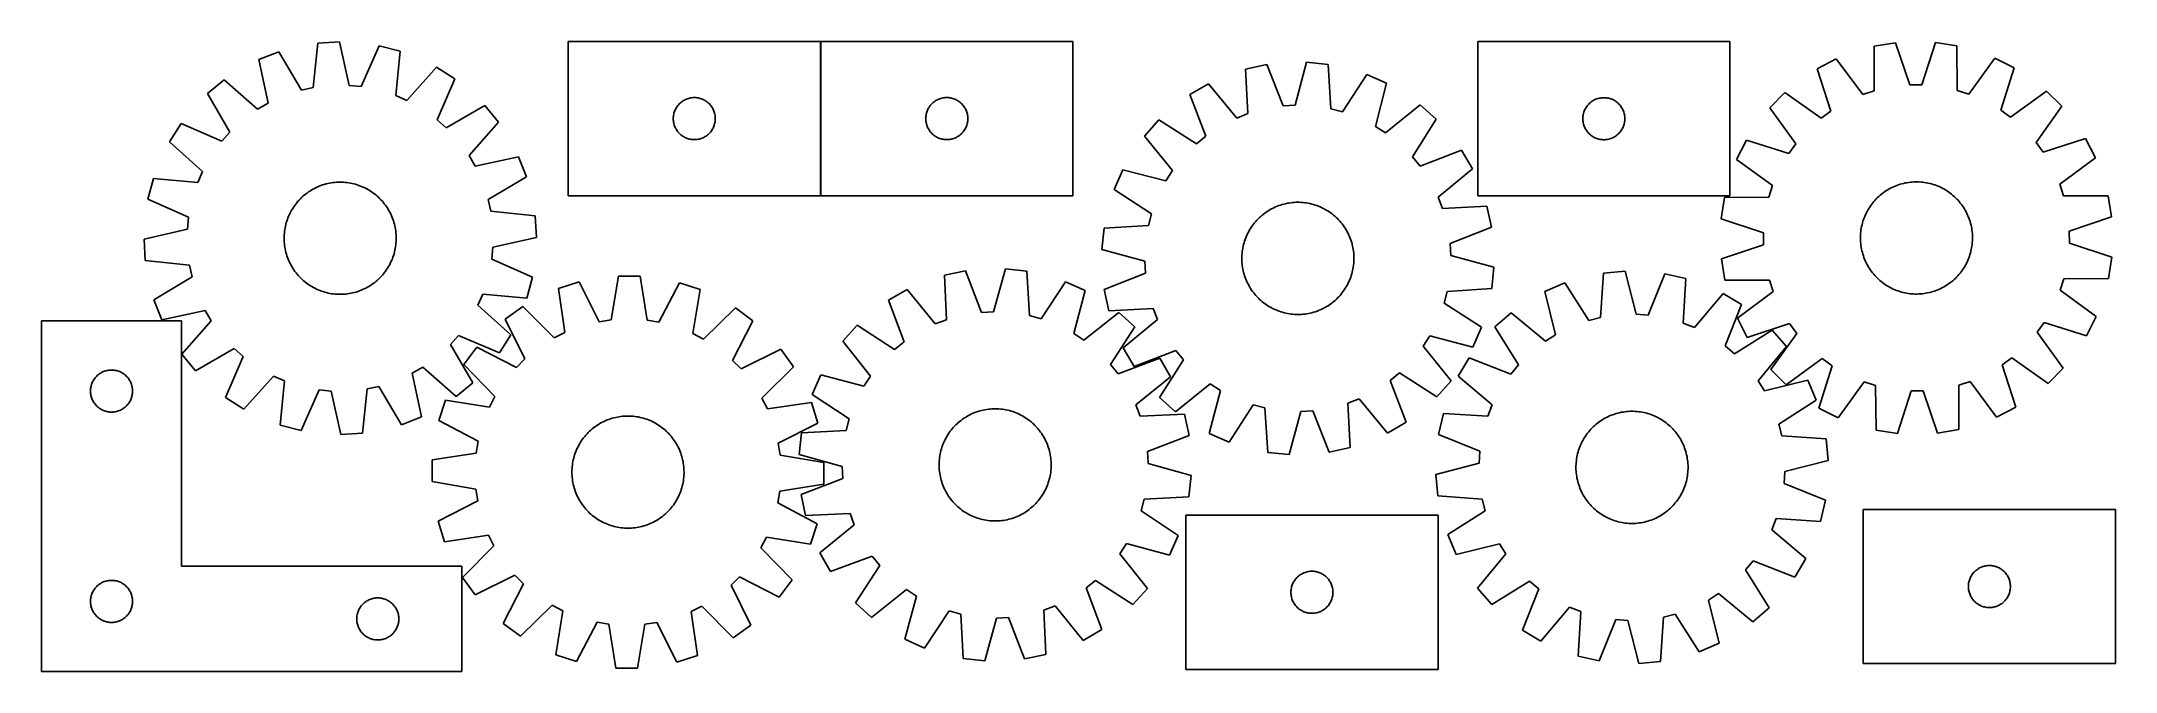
# Model space of a CAD drawing. Header units: millimetres. Extents: x 7 to 1487, y 8 to 458.
import ezdxf

# ---------------------------------------------------------------- set-up
doc = ezdxf.new("R2010")
doc.units = ezdxf.units.MM
doc.layers.add('COMMON', color=5, linetype='CONTINUOUS', true_color=0x0000ff)
doc.layers.add('CUT', color=7, linetype='CONTINUOUS', true_color=0x000000)

msp = doc.modelspace()

# ---------------------------------------------------------------- linework, layer by layer
at = {"layer": 'COMMON'}
msp.add_line((563.002649, 347.725404), (563.002649, 457.725404), dxfattribs=at)
at = {"layer": 'CUT'}
for p, q in [((176.365204, 450.392671), (162.038609, 444.782036)), ((162.038609, 444.782036), (168.68095, 413.719936)), ((192.583516, 423.080749), (176.365204, 450.392671)), ((204.239749, 456.514398), (200.958274, 424.919989)), ((219.598932, 457.423267), (204.239749, 456.514398)), ((226.583616, 426.436352), (219.598932, 457.423267)), ((248.000918, 454.631667), (235.11684, 425.59763)), ((262.889225, 450.749805), (248.000918, 454.631667)), ((259.956571, 419.121111), (262.889225, 450.749805)), ((562.902648, 457.725404), (382.902648, 457.725404)), ((382.902648, 457.725404), (382.902648, 347.725404)), ((562.902648, 347.725404), (562.902648, 457.725404)), ((743.102649, 457.725404), (563.102649, 457.725404)), ((563.102649, 457.725404), (563.102649, 347.725404)), ((743.102649, 347.725404), (743.102649, 457.725404)), ((1212.044155, 457.680487), (1032.044155, 457.680487)), ((1032.044155, 457.680487), (1032.044155, 347.680487)), ((1212.044155, 347.680487), (1212.044155, 457.680487)), ((1287.91495, 445.39687), (1274.239994, 438.345194)), ((1306.851259, 419.894106), (1287.91495, 445.39687)), ((1315.013819, 454.347687), (1314.992969, 422.583331)), ((1330.198562, 456.828436), (1315.013819, 454.347687)), ((1340.327275, 426.722225), (1330.198562, 456.828436)), ((1358.737072, 456.967158), (1348.901517, 426.763903)), ((1373.945215, 454.634147), (1358.737072, 456.967158)), ((1374.274863, 422.871494), (1373.945215, 454.634147)), ((1401.129819, 445.947195), (1382.442331, 420.261546)), ((1414.872682, 439.028794), (1401.129819, 445.947195)), ((137.420058, 430.34622), (125.528438, 420.583028)), ((161.284438, 409.382772), (137.420058, 430.34622)), ((289.038467, 439.318139), (267.81297, 415.686528)), ((301.998527, 431.025529), (289.038467, 439.318139)), ((289.435603, 401.851093), (301.998527, 431.025529)), ((881.42916, 441.276607), (866.396005, 438.000205)), ((866.396005, 438.000205), (868.046769, 406.278766)), ((893.128163, 411.745131), (881.42916, 441.276607)), ((909.920826, 442.916963), (901.688332, 412.237967)), ((925.23067, 441.387505), (909.920826, 442.916963)), ((927.231355, 409.686211), (925.23067, 441.387505)), ((952.834753, 434.143167), (935.524854, 407.509689)), ((966.92265, 427.957565), (952.834753, 434.143167)), ((1274.239994, 438.345194), (1284.035891, 408.129053)), ((1405.370996, 408.71885), (1414.872682, 439.028794)), ((125.528438, 420.583028), (141.444397, 393.093811)), ((200.958274, 424.919989), (192.583516, 423.080749)), ((235.11684, 425.59763), (226.583616, 426.436352)), ((267.81297, 415.686528), (259.956571, 419.121111)), ((463.29375, 414.24361), (463.899433, 414.722992)), ((463.899433, 414.722992), (464.528992, 415.170559)), ((464.528992, 415.170559), (465.180756, 415.585123)), ((465.180756, 415.585123), (465.852996, 415.965586)), ((465.852996, 415.965586), (466.543932, 416.310938)), ((466.543932, 416.310938), (467.251729, 416.620263)), ((467.251729, 416.620263), (467.974512, 416.892742)), ((467.974512, 416.892742), (468.710363, 417.127652)), ((468.710363, 417.127652), (469.457331, 417.324369)), ((469.457331, 417.324369), (470.213436, 417.482373)), ((470.213436, 417.482373), (470.976672, 417.601244)), ((470.976672, 417.601244), (471.745016, 417.680667)), ((471.745016, 417.680667), (472.516429, 417.720431)), ((472.516429, 417.720431), (473.288866, 417.720431)), ((473.288866, 417.720431), (474.06028, 417.680667)), ((474.06028, 417.680667), (474.828623, 417.601244)), ((474.828623, 417.601244), (475.591859, 417.482373)), ((475.591859, 417.482373), (476.347964, 417.324369)), ((476.347964, 417.324369), (477.094932, 417.127652)), ((477.094932, 417.127652), (477.830783, 416.892742)), ((477.830783, 416.892742), (478.553566, 416.620263)), ((478.553566, 416.620263), (479.261363, 416.310938)), ((479.261363, 416.310938), (479.952299, 415.965586)), ((479.952299, 415.965586), (480.62454, 415.585123)), ((480.62454, 415.585123), (481.276303, 415.170559)), ((481.276303, 415.170559), (481.905862, 414.722992)), ((481.905862, 414.722992), (482.511545, 414.24361)), ((643.493751, 414.24361), (644.099434, 414.722992)), ((644.099434, 414.722992), (644.728993, 415.170559)), ((644.728993, 415.170559), (645.380757, 415.585123)), ((645.380757, 415.585123), (646.052997, 415.965586)), ((646.052997, 415.965586), (646.743933, 416.310938)), ((646.743933, 416.310938), (647.45173, 416.620263)), ((647.45173, 416.620263), (648.174513, 416.892742)), ((648.174513, 416.892742), (648.910364, 417.127652)), ((648.910364, 417.127652), (649.657332, 417.324369)), ((649.657332, 417.324369), (650.413437, 417.482373)), ((650.413437, 417.482373), (651.176673, 417.601244)), ((651.176673, 417.601244), (651.945017, 417.680667)), ((651.945017, 417.680667), (652.71643, 417.720431)), ((652.71643, 417.720431), (653.488867, 417.720431)), ((653.488867, 417.720431), (654.260281, 417.680667)), ((654.260281, 417.680667), (655.028624, 417.601244)), ((655.028624, 417.601244), (655.79186, 417.482373)), ((655.79186, 417.482373), (656.547965, 417.324369)), ((656.547965, 417.324369), (657.294933, 417.127652)), ((657.294933, 417.127652), (658.030784, 416.892742)), ((658.030784, 416.892742), (658.753567, 416.620263)), ((658.753567, 416.620263), (659.461364, 416.310938)), ((659.461364, 416.310938), (660.1523, 415.965586)), ((660.1523, 415.965586), (660.824541, 415.585123)), ((660.824541, 415.585123), (661.476304, 415.170559)), ((661.476304, 415.170559), (662.105863, 414.722992)), ((662.105863, 414.722992), (662.711546, 414.24361)), ((839.805718, 427.635725), (826.520802, 419.874182)), ((826.520802, 419.874182), (837.893235, 390.215414)), ((860.057859, 403.164813), (839.805718, 427.635725)), ((959.029177, 397.189597), (966.92265, 427.957565)), ((1112.435257, 414.198694), (1113.04094, 414.678076)), ((1113.04094, 414.678076), (1113.670499, 415.125642)), ((1113.670499, 415.125642), (1114.322263, 415.540206)), ((1114.322263, 415.540206), (1114.994503, 415.920669)), ((1114.994503, 415.920669), (1115.685439, 416.266021)), ((1115.685439, 416.266021), (1116.393236, 416.575346)), ((1116.393236, 416.575346), (1117.116019, 416.847825)), ((1117.116019, 416.847825), (1117.85187, 417.082735)), ((1117.85187, 417.082735), (1118.598838, 417.279452)), ((1118.598838, 417.279452), (1119.354943, 417.437456)), ((1119.354943, 417.437456), (1120.118179, 417.556327)), ((1120.118179, 417.556327), (1120.886523, 417.63575)), ((1120.886523, 417.63575), (1121.657936, 417.675514)), ((1121.657936, 417.675514), (1122.430373, 417.675514)), ((1122.430373, 417.675514), (1123.201786, 417.63575)), ((1123.201786, 417.63575), (1123.97013, 417.556327)), ((1123.97013, 417.556327), (1124.733366, 417.437456)), ((1124.733366, 417.437456), (1125.489471, 417.279452)), ((1125.489471, 417.279452), (1126.236439, 417.082735)), ((1126.236439, 417.082735), (1126.97229, 416.847825)), ((1126.97229, 416.847825), (1127.695073, 416.575346)), ((1127.695073, 416.575346), (1128.40287, 416.266021)), ((1128.40287, 416.266021), (1129.093806, 415.920669)), ((1129.093806, 415.920669), (1129.766047, 415.540206)), ((1129.766047, 415.540206), (1130.41781, 415.125642)), ((1130.41781, 415.125642), (1131.047369, 414.678076)), ((1131.047369, 414.678076), (1131.653052, 414.198694)), ((1251.233393, 421.458449), (1240.406825, 410.526114)), ((1277.123681, 403.055521), (1251.233393, 421.458449)), ((1314.992969, 422.583331), (1306.851259, 419.894106)), ((1348.901517, 426.763903), (1340.327275, 426.722225)), ((1382.442331, 420.261546), (1374.274863, 422.871494)), ((1438.042361, 422.366508), (1412.332202, 403.712755)), ((1448.974697, 411.539939), (1438.042361, 422.366508)), ((168.68095, 413.719936), (161.284438, 409.382772)), ((295.846138, 396.15685), (289.435603, 401.851093)), ((323.335355, 412.072809), (295.846138, 396.15685)), ((312.1351, 376.316809), (333.098547, 400.181189)), ((333.098547, 400.181189), (323.335355, 412.072809)), ((457.902648, 402.725404), (457.922536, 403.497585)), ((457.922536, 401.953222), (457.902648, 402.725404)), ((457.922536, 403.497585), (457.982149, 404.267719)), ((457.982149, 401.183089), (457.922536, 401.953222)), ((457.982149, 404.267719), (458.081329, 405.033762)), ((458.081329, 400.417045), (457.982149, 401.183089)), ((458.081329, 405.033762), (458.219812, 405.793685)), ((458.219812, 399.657123), (458.081329, 400.417045)), ((458.219812, 405.793685), (458.397232, 406.545471)), ((458.397232, 398.905337), (458.219812, 399.657123)), ((458.397232, 406.545471), (458.613117, 407.287126)), ((458.613117, 407.287126), (458.866895, 408.016685)), ((458.866895, 408.016685), (459.157894, 408.732212)), ((459.157894, 408.732212), (459.485341, 409.431811)), ((459.485341, 409.431811), (459.848369, 410.113625)), ((459.848369, 410.113625), (460.246014, 410.775847)), ((460.246014, 410.775847), (460.677223, 411.41672)), ((460.677223, 411.41672), (461.14085, 412.034546)), ((461.14085, 412.034546), (461.635669, 412.627686)), ((461.635669, 412.627686), (462.160365, 413.194566)), ((462.160365, 413.194566), (462.713548, 413.733684)), ((462.713548, 413.733684), (463.29375, 414.24361)), ((482.511545, 414.24361), (483.091748, 413.733684)), ((483.091748, 413.733684), (483.64493, 413.194566)), ((483.64493, 413.194566), (484.169627, 412.627686)), ((484.169627, 412.627686), (484.664445, 412.034546)), ((484.664445, 412.034546), (485.128073, 411.41672)), ((485.128073, 411.41672), (485.559281, 410.775847)), ((485.559281, 410.775847), (485.956926, 410.113625)), ((485.956926, 410.113625), (486.319954, 409.431811)), ((486.319954, 409.431811), (486.647401, 408.732212)), ((486.647401, 408.732212), (486.9384, 408.016685)), ((486.9384, 408.016685), (487.192178, 407.287126)), ((487.192178, 407.287126), (487.408063, 406.545471)), ((487.408063, 406.545471), (487.585483, 405.793685)), ((487.585483, 399.657123), (487.408063, 398.905337)), ((487.585483, 405.793685), (487.723966, 405.033762)), ((487.723966, 400.417045), (487.585483, 399.657123)), ((487.723966, 405.033762), (487.823146, 404.267719)), ((487.823146, 401.183089), (487.723966, 400.417045)), ((487.823146, 404.267719), (487.882759, 403.497585)), ((487.882759, 401.953222), (487.823146, 401.183089)), ((487.882759, 403.497585), (487.902648, 402.725404)), ((487.902648, 402.725404), (487.882759, 401.953222)), ((638.102649, 402.725404), (638.122537, 403.497585)), ((638.122537, 401.953222), (638.102649, 402.725404)), ((638.122537, 403.497585), (638.18215, 404.267719)), ((638.18215, 401.183089), (638.122537, 401.953222)), ((638.18215, 404.267719), (638.28133, 405.033762)), ((638.28133, 400.417045), (638.18215, 401.183089)), ((638.28133, 405.033762), (638.419813, 405.793685)), ((638.419813, 399.657123), (638.28133, 400.417045)), ((638.419813, 405.793685), (638.597233, 406.545471)), ((638.597233, 398.905337), (638.419813, 399.657123)), ((638.597233, 406.545471), (638.813118, 407.287126)), ((638.813118, 407.287126), (639.066896, 408.016685)), ((639.066896, 408.016685), (639.357895, 408.732212)), ((639.357895, 408.732212), (639.685342, 409.431811)), ((639.685342, 409.431811), (640.04837, 410.113625)), ((640.04837, 410.113625), (640.446015, 410.775847)), ((640.446015, 410.775847), (640.877224, 411.41672)), ((640.877224, 411.41672), (641.340851, 412.034546)), ((641.340851, 412.034546), (641.83567, 412.627686)), ((641.83567, 412.627686), (642.360366, 413.194566)), ((642.360366, 413.194566), (642.913549, 413.733684)), ((642.913549, 413.733684), (643.493751, 414.24361)), ((662.711546, 414.24361), (663.291749, 413.733684)), ((663.291749, 413.733684), (663.844931, 413.194566)), ((663.844931, 413.194566), (664.369628, 412.627686)), ((664.369628, 412.627686), (664.864446, 412.034546)), ((664.864446, 412.034546), (665.328074, 411.41672)), ((665.328074, 411.41672), (665.759282, 410.775847)), ((665.759282, 410.775847), (666.156927, 410.113625)), ((666.156927, 410.113625), (666.519955, 409.431811)), ((666.519955, 409.431811), (666.847402, 408.732212)), ((666.847402, 408.732212), (667.138401, 408.016685)), ((667.138401, 408.016685), (667.392179, 407.287126)), ((667.392179, 407.287126), (667.608064, 406.545471)), ((667.608064, 406.545471), (667.785484, 405.793685)), ((667.785484, 399.657123), (667.608064, 398.905337)), ((667.785484, 405.793685), (667.923967, 405.033762)), ((667.923967, 400.417045), (667.785484, 399.657123)), ((667.923967, 405.033762), (668.023147, 404.267719)), ((668.023147, 401.183089), (667.923967, 400.417045)), ((668.023147, 404.267719), (668.08276, 403.497585)), ((668.08276, 401.953222), (668.023147, 401.183089)), ((668.08276, 403.497585), (668.102649, 402.725404)), ((668.102649, 402.725404), (668.08276, 401.953222)), ((804.434737, 401.800125), (794.198479, 390.313194)), ((831.257595, 384.785161), (804.434737, 401.800125)), ((868.046769, 406.278766), (860.057859, 403.164813)), ((901.688332, 412.237967), (893.128163, 411.745131)), ((935.524854, 407.509689), (927.231355, 409.686211)), ((990.93707, 412.537659), (966.244181, 392.556769)), ((985.409037, 375.478543), (1002.424001, 402.301402)), ((1002.424001, 402.301402), (990.93707, 412.537659)), ((1107.044155, 402.680487), (1107.064043, 403.452668)), ((1107.064043, 401.908306), (1107.044155, 402.680487)), ((1107.064043, 403.452668), (1107.123656, 404.222802)), ((1107.123656, 401.138172), (1107.064043, 401.908306)), ((1107.123656, 404.222802), (1107.222836, 404.988846)), ((1107.222836, 400.372128), (1107.123656, 401.138172)), ((1107.222836, 404.988846), (1107.361319, 405.748768)), ((1107.361319, 399.612206), (1107.222836, 400.372128)), ((1107.361319, 405.748768), (1107.538739, 406.500554)), ((1107.538739, 406.500554), (1107.754624, 407.242209)), ((1107.754624, 407.242209), (1108.008402, 407.971768)), ((1108.008402, 407.971768), (1108.299401, 408.687295)), ((1108.299401, 408.687295), (1108.626848, 409.386894)), ((1108.626848, 409.386894), (1108.989876, 410.068708)), ((1108.989876, 410.068708), (1109.387521, 410.73093)), ((1109.387521, 410.73093), (1109.818729, 411.371803)), ((1109.818729, 411.371803), (1110.282357, 411.989629)), ((1110.282357, 411.989629), (1110.777176, 412.582769)), ((1110.777176, 412.582769), (1111.301872, 413.149649)), ((1111.301872, 413.149649), (1111.855054, 413.688767)), ((1111.855054, 413.688767), (1112.435257, 414.198694)), ((1131.653052, 414.198694), (1132.233255, 413.688767)), ((1132.233255, 413.688767), (1132.786437, 413.149649)), ((1132.786437, 413.149649), (1133.311134, 412.582769)), ((1133.311134, 412.582769), (1133.805952, 411.989629)), ((1133.805952, 411.989629), (1134.26958, 411.371803)), ((1134.26958, 411.371803), (1134.700788, 410.73093)), ((1134.700788, 410.73093), (1135.098433, 410.068708)), ((1135.098433, 410.068708), (1135.461461, 409.386894)), ((1135.461461, 409.386894), (1135.788908, 408.687295)), ((1135.788908, 408.687295), (1136.079907, 407.971768)), ((1136.079907, 407.971768), (1136.333685, 407.242209)), ((1136.333685, 407.242209), (1136.54957, 406.500554)), ((1136.54957, 406.500554), (1136.72699, 405.748768)), ((1136.72699, 405.748768), (1136.865473, 404.988846)), ((1136.865473, 400.372128), (1136.72699, 399.612206)), ((1136.865473, 404.988846), (1136.964653, 404.222802)), ((1136.964653, 401.138172), (1136.865473, 400.372128)), ((1136.964653, 404.222802), (1137.024266, 403.452668)), ((1137.024266, 401.908306), (1136.964653, 401.138172)), ((1137.024266, 403.452668), (1137.044155, 402.680487)), ((1137.044155, 402.680487), (1137.024266, 401.908306)), ((1240.406825, 410.526114), (1259.060577, 384.815954)), ((1284.035891, 408.129053), (1277.123681, 403.055521)), ((1412.332202, 403.712755), (1405.370996, 408.71885)), ((1430.571769, 385.649652), (1448.974697, 411.539939)), ((106.575718, 399.2462), (98.283108, 386.28614)), ((98.283108, 386.28614), (121.914719, 365.060643)), ((135.750154, 386.683276), (106.575718, 399.2462)), ((141.444397, 393.093811), (135.750154, 386.683276)), ((458.613117, 398.163681), (458.397232, 398.905337)), ((458.866895, 397.434122), (458.613117, 398.163681)), ((459.157894, 396.718595), (458.866895, 397.434122)), ((459.485341, 396.018997), (459.157894, 396.718595)), ((459.848369, 395.337183), (459.485341, 396.018997)), ((460.246014, 394.674961), (459.848369, 395.337183)), ((460.677223, 394.034087), (460.246014, 394.674961)), ((461.14085, 393.416262), (460.677223, 394.034087)), ((461.635669, 392.823122), (461.14085, 393.416262)), ((462.160365, 392.256241), (461.635669, 392.823122)), ((462.713548, 391.717123), (462.160365, 392.256241)), ((463.29375, 391.207197), (462.713548, 391.717123)), ((463.899433, 390.727815), (463.29375, 391.207197)), ((464.528992, 390.280249), (463.899433, 390.727815)), ((465.180756, 389.865684), (464.528992, 390.280249)), ((465.852996, 389.485222), (465.180756, 389.865684)), ((466.543932, 389.13987), (465.852996, 389.485222)), ((467.251729, 388.830544), (466.543932, 389.13987)), ((467.974512, 388.558065), (467.251729, 388.830544)), ((468.710363, 388.323156), (467.974512, 388.558065)), ((469.457331, 388.126438), (468.710363, 388.323156)), ((470.213436, 387.968434), (469.457331, 388.126438)), ((470.976672, 387.849564), (470.213436, 387.968434)), ((471.745016, 387.770141), (470.976672, 387.849564)), ((472.516429, 387.730377), (471.745016, 387.770141)), ((473.288866, 387.730377), (472.516429, 387.730377)), ((474.06028, 387.770141), (473.288866, 387.730377)), ((474.828623, 387.849564), (474.06028, 387.770141)), ((475.591859, 387.968434), (474.828623, 387.849564)), ((476.347964, 388.126438), (475.591859, 387.968434)), ((477.094932, 388.323156), (476.347964, 388.126438)), ((477.830783, 388.558065), (477.094932, 388.323156)), ((478.553566, 388.830544), (477.830783, 388.558065)), ((479.261363, 389.13987), (478.553566, 388.830544)), ((479.952299, 389.485222), (479.261363, 389.13987)), ((480.62454, 389.865684), (479.952299, 389.485222)), ((481.276303, 390.280249), (480.62454, 389.865684)), ((481.905862, 390.727815), (481.276303, 390.280249)), ((482.511545, 391.207197), (481.905862, 390.727815)), ((483.091748, 391.717123), (482.511545, 391.207197)), ((483.64493, 392.256241), (483.091748, 391.717123)), ((484.169627, 392.823122), (483.64493, 392.256241)), ((484.664445, 393.416262), (484.169627, 392.823122)), ((485.128073, 394.034087), (484.664445, 393.416262)), ((485.559281, 394.674961), (485.128073, 394.034087)), ((485.956926, 395.337183), (485.559281, 394.674961)), ((486.319954, 396.018997), (485.956926, 395.337183)), ((486.647401, 396.718595), (486.319954, 396.018997)), ((486.9384, 397.434122), (486.647401, 396.718595)), ((487.192178, 398.163681), (486.9384, 397.434122)), ((487.408063, 398.905337), (487.192178, 398.163681)), ((638.813118, 398.163681), (638.597233, 398.905337)), ((639.066896, 397.434122), (638.813118, 398.163681)), ((639.357895, 396.718595), (639.066896, 397.434122)), ((639.685342, 396.018997), (639.357895, 396.718595)), ((640.04837, 395.337183), (639.685342, 396.018997)), ((640.446015, 394.674961), (640.04837, 395.337183)), ((640.877224, 394.034087), (640.446015, 394.674961)), ((641.340851, 393.416262), (640.877224, 394.034087)), ((641.83567, 392.823122), (641.340851, 393.416262)), ((642.360366, 392.256241), (641.83567, 392.823122)), ((642.913549, 391.717123), (642.360366, 392.256241)), ((643.493751, 391.207197), (642.913549, 391.717123)), ((644.099434, 390.727815), (643.493751, 391.207197)), ((644.728993, 390.280249), (644.099434, 390.727815)), ((645.380757, 389.865684), (644.728993, 390.280249)), ((646.052997, 389.485222), (645.380757, 389.865684)), ((646.743933, 389.13987), (646.052997, 389.485222)), ((647.45173, 388.830544), (646.743933, 389.13987)), ((648.174513, 388.558065), (647.45173, 388.830544)), ((648.910364, 388.323156), (648.174513, 388.558065)), ((649.657332, 388.126438), (648.910364, 388.323156)), ((650.413437, 387.968434), (649.657332, 388.126438)), ((651.176673, 387.849564), (650.413437, 387.968434)), ((651.945017, 387.770141), (651.176673, 387.849564)), ((652.71643, 387.730377), (651.945017, 387.770141)), ((653.488867, 387.730377), (652.71643, 387.730377)), ((654.260281, 387.770141), (653.488867, 387.730377)), ((655.028624, 387.849564), (654.260281, 387.770141)), ((655.79186, 387.968434), (655.028624, 387.849564)), ((656.547965, 388.126438), (655.79186, 387.968434)), ((657.294933, 388.323156), (656.547965, 388.126438)), ((658.030784, 388.558065), (657.294933, 388.323156)), ((658.753567, 388.830544), (658.030784, 388.558065)), ((659.461364, 389.13987), (658.753567, 388.830544)), ((660.1523, 389.485222), (659.461364, 389.13987)), ((660.824541, 389.865684), (660.1523, 389.485222)), ((661.476304, 390.280249), (660.824541, 389.865684)), ((662.105863, 390.727815), (661.476304, 390.280249)), ((662.711546, 391.207197), (662.105863, 390.727815)), ((663.291749, 391.717123), (662.711546, 391.207197)), ((663.844931, 392.256241), (663.291749, 391.717123)), ((664.369628, 392.823122), (663.844931, 392.256241)), ((664.864446, 393.416262), (664.369628, 392.823122)), ((665.328074, 394.034087), (664.864446, 393.416262)), ((665.759282, 394.674961), (665.328074, 394.034087)), ((666.156927, 395.337183), (665.759282, 394.674961)), ((666.519955, 396.018997), (666.156927, 395.337183)), ((666.847402, 396.718595), (666.519955, 396.018997)), ((667.138401, 397.434122), (666.847402, 396.718595)), ((667.392179, 398.163681), (667.138401, 397.434122)), ((667.608064, 398.905337), (667.392179, 398.163681)), ((794.198479, 390.313194), (814.179369, 365.620305)), ((837.893235, 390.215414), (831.257595, 384.785161)), ((966.244181, 392.556769), (959.029177, 397.189597)), ((1107.538739, 398.86042), (1107.361319, 399.612206)), ((1107.754624, 398.118764), (1107.538739, 398.86042)), ((1108.008402, 397.389206), (1107.754624, 398.118764)), ((1108.299401, 396.673678), (1108.008402, 397.389206)), ((1108.626848, 395.97408), (1108.299401, 396.673678)), ((1108.989876, 395.292266), (1108.626848, 395.97408)), ((1109.387521, 394.630044), (1108.989876, 395.292266)), ((1109.818729, 393.98917), (1109.387521, 394.630044)), ((1110.282357, 393.371345), (1109.818729, 393.98917)), ((1110.777176, 392.778205), (1110.282357, 393.371345)), ((1111.301872, 392.211325), (1110.777176, 392.778205)), ((1111.855054, 391.672206), (1111.301872, 392.211325)), ((1112.435257, 391.16228), (1111.855054, 391.672206)), ((1113.04094, 390.682898), (1112.435257, 391.16228)), ((1113.670499, 390.235332), (1113.04094, 390.682898)), ((1114.322263, 389.820767), (1113.670499, 390.235332)), ((1114.994503, 389.440305), (1114.322263, 389.820767)), ((1115.685439, 389.094953), (1114.994503, 389.440305)), ((1116.393236, 388.785627), (1115.685439, 389.094953)), ((1117.116019, 388.513148), (1116.393236, 388.785627)), ((1117.85187, 388.278239), (1117.116019, 388.513148)), ((1118.598838, 388.081521), (1117.85187, 388.278239)), ((1119.354943, 387.923518), (1118.598838, 388.081521)), ((1120.118179, 387.804647), (1119.354943, 387.923518)), ((1120.886523, 387.725224), (1120.118179, 387.804647)), ((1121.657936, 387.68546), (1120.886523, 387.725224)), ((1122.430373, 387.68546), (1121.657936, 387.68546)), ((1123.201786, 387.725224), (1122.430373, 387.68546)), ((1123.97013, 387.804647), (1123.201786, 387.725224)), ((1124.733366, 387.923518), (1123.97013, 387.804647)), ((1125.489471, 388.081521), (1124.733366, 387.923518)), ((1126.236439, 388.278239), (1125.489471, 388.081521)), ((1126.97229, 388.513148), (1126.236439, 388.278239)), ((1127.695073, 388.785627), (1126.97229, 388.513148)), ((1128.40287, 389.094953), (1127.695073, 388.785627)), ((1129.093806, 389.440305), (1128.40287, 389.094953)), ((1129.766047, 389.820767), (1129.093806, 389.440305)), ((1130.41781, 390.235332), (1129.766047, 389.820767)), ((1131.047369, 390.682898), (1130.41781, 390.235332)), ((1131.653052, 391.16228), (1131.047369, 390.682898)), ((1132.233255, 391.672206), (1131.653052, 391.16228)), ((1132.786437, 392.211325), (1132.233255, 391.672206)), ((1133.311134, 392.778205), (1132.786437, 392.211325)), ((1133.805952, 393.371345), (1133.311134, 392.778205)), ((1134.26958, 393.98917), (1133.805952, 393.371345)), ((1134.700788, 394.630044), (1134.26958, 393.98917)), ((1135.098433, 395.292266), (1134.700788, 394.630044)), ((1135.461461, 395.97408), (1135.098433, 395.292266)), ((1135.788908, 396.673678), (1135.461461, 395.97408)), ((1136.079907, 397.389206), (1135.788908, 396.673678)), ((1136.333685, 398.118764), (1136.079907, 397.389206)), ((1136.54957, 398.86042), (1136.333685, 398.118764)), ((1136.72699, 399.612206), (1136.54957, 398.86042)), ((1223.744538, 387.356434), (1216.826138, 373.613572)), ((1254.054483, 377.854749), (1223.744538, 387.356434)), ((1435.645301, 378.737442), (1430.571769, 385.649652)), ((1465.861441, 388.533339), (1435.645301, 378.737442)), ((1472.913117, 374.858383), (1465.861441, 388.533339)), ((316.472263, 368.920297), (312.1351, 376.316809)), ((347.534363, 375.562638), (316.472263, 368.920297)), ((353.144998, 361.236043), (347.534363, 375.562638)), ((990.83929, 368.842903), (985.409037, 375.478543)), ((1020.498058, 380.215337), (990.83929, 368.842903)), ((1028.259601, 366.930421), (1020.498058, 380.215337)), ((1216.826138, 373.613572), (1242.511786, 354.926084)), ((1259.060577, 384.815954), (1254.054483, 377.854749)), ((1447.410354, 355.922074), (1472.913117, 374.858383)), ((86.851442, 360.136898), (82.96958, 345.248591)), ((118.480136, 357.204243), (86.851442, 360.136898)), ((121.914719, 365.060643), (118.480136, 357.204243)), ((206.472045, 355.003444), (207.659192, 355.415377)), ((207.659192, 355.415377), (208.858692, 355.789818)), ((208.858692, 355.789818), (210.069362, 356.126397)), ((210.069362, 356.126397), (211.290007, 356.424782)), ((211.290007, 356.424782), (212.519421, 356.684678)), ((212.519421, 356.684678), (213.756393, 356.905829)), ((213.756393, 356.905829), (214.999701, 357.088017)), ((214.999701, 357.088017), (216.248118, 357.231062)), ((216.248118, 357.231062), (217.500412, 357.334822)), ((217.500412, 357.334822), (218.755348, 357.399196)), ((218.755348, 357.399196), (220.011686, 357.424119)), ((220.011686, 357.424119), (221.268187, 357.409568)), ((221.268187, 357.409568), (222.523611, 357.355556)), ((222.523611, 357.355556), (223.776719, 357.262137)), ((223.776719, 357.262137), (225.026274, 357.129403)), ((225.026274, 357.129403), (226.271044, 356.957485)), ((226.271044, 356.957485), (227.509799, 356.746552)), ((227.509799, 356.746552), (228.741317, 356.496814)), ((228.741317, 356.496814), (229.964384, 356.208515)), ((229.964384, 356.208515), (231.177791, 355.881942)), ((231.177791, 355.881942), (232.380341, 355.517416)), ((232.380341, 355.517416), (233.570848, 355.115296)), ((325.833076, 345.017731), (353.144998, 361.236043)), ((778.778574, 366.298774), (772.592971, 352.210877)), ((809.546541, 358.405301), (778.778574, 366.298774)), ((814.179369, 365.620305), (809.546541, 358.405301)), ((1003.788689, 346.678279), (1028.259601, 366.930421)), ((1331.117856, 355.088456), (1332.301421, 355.510568)), ((1332.301421, 355.510568), (1333.497662, 355.895296)), ((1333.497662, 355.895296), (1334.705397, 356.242259)), ((1334.705397, 356.242259), (1335.923434, 356.551114)), ((1335.923434, 356.551114), (1337.150572, 356.821558)), ((1337.150572, 356.821558), (1338.385599, 357.053323)), ((1338.385599, 357.053323), (1339.627297, 357.246181)), ((1339.627297, 357.246181), (1340.874439, 357.399941)), ((1340.874439, 357.399941), (1342.125796, 357.514451)), ((1342.125796, 357.514451), (1343.380132, 357.589598)), ((1343.380132, 357.589598), (1344.63621, 357.625309)), ((1344.63621, 357.625309), (1345.89279, 357.621548)), ((1345.89279, 357.621548), (1347.148632, 357.578319)), ((1347.148632, 357.578319), (1348.402496, 357.495664)), ((1348.402496, 357.495664), (1349.653145, 357.373665)), ((1349.653145, 357.373665), (1350.899345, 357.212442)), ((1350.899345, 357.212442), (1352.139865, 357.012155)), ((1352.139865, 357.012155), (1353.373483, 356.773001)), ((1353.373483, 356.773001), (1354.59898, 356.495216)), ((1354.59898, 356.495216), (1355.815146, 356.179074)), ((1355.815146, 356.179074), (1357.020783, 355.824888)), ((1357.020783, 355.824888), (1358.214699, 355.433006)), ((1358.214699, 355.433006), (1359.395716, 355.003816)), ((1450.099579, 347.780364), (1447.410354, 355.922074)), ((82.96958, 345.248591), (112.003617, 332.364513)), ((187.001045, 339.771051), (187.719339, 340.8021)), ((187.719339, 340.8021), (188.469664, 341.810078)), ((188.469664, 341.810078), (189.25128, 342.793989)), ((189.25128, 342.793989), (190.063417, 343.752865)), ((190.063417, 343.752865), (190.905271, 344.685757)), ((190.905271, 344.685757), (191.776013, 345.591746)), ((191.776013, 345.591746), (192.674783, 346.469937)), ((192.674783, 346.469937), (193.600694, 347.319464)), ((193.600694, 347.319464), (194.552832, 348.139487)), ((194.552832, 348.139487), (195.530258, 348.929199)), ((195.530258, 348.929199), (196.532008, 349.68782)), ((196.532008, 349.68782), (197.557091, 350.4146)), ((197.557091, 350.4146), (198.604498, 351.108823)), ((198.604498, 351.108823), (199.673194, 351.769804)), ((199.673194, 351.769804), (200.762125, 352.39689)), ((200.762125, 352.39689), (201.870216, 352.989463)), ((201.870216, 352.989463), (202.996372, 353.546937)), ((202.996372, 353.546937), (204.139484, 354.068763)), ((204.139484, 354.068763), (205.298423, 354.554425)), ((205.298423, 354.554425), (206.472045, 355.003444)), ((233.570848, 355.115296), (234.748137, 354.67598)), ((234.748137, 354.67598), (235.911045, 354.199902)), ((235.911045, 354.199902), (237.058426, 353.68753)), ((237.058426, 353.68753), (238.189146, 353.139372)), ((238.189146, 353.139372), (239.302091, 352.555967)), ((239.302091, 352.555967), (240.396161, 351.937891)), ((240.396161, 351.937891), (241.470277, 351.285755)), ((241.470277, 351.285755), (242.523379, 350.600202)), ((242.523379, 350.600202), (243.554427, 349.881908)), ((243.554427, 349.881908), (244.562405, 349.131583)), ((244.562405, 349.131583), (245.546317, 348.349967)), ((245.546317, 348.349967), (246.505192, 347.537831)), ((246.505192, 347.537831), (247.438084, 346.695976)), ((247.438084, 346.695976), (248.344073, 345.825235)), ((248.344073, 345.825235), (249.222264, 344.926465)), ((249.222264, 344.926465), (250.071791, 344.000554)), ((250.071791, 344.000554), (250.891815, 343.048415)), ((250.891815, 343.048415), (251.681527, 342.070989)), ((251.681527, 342.070989), (252.440147, 341.06924)), ((252.440147, 341.06924), (253.166928, 340.044156)), ((327.672316, 336.642973), (325.833076, 345.017731)), ((382.902648, 347.725404), (562.902648, 347.725404)), ((563.102649, 347.725404), (743.102649, 347.725404)), ((772.592971, 352.210877), (799.226449, 334.900978)), ((888.860911, 340.20979), (890.035248, 340.656936)), ((890.035248, 340.656936), (891.22305, 341.066975)), ((891.22305, 341.066975), (892.423147, 341.439501)), ((892.423147, 341.439501), (893.634352, 341.774148)), ((893.634352, 341.774148), (894.855471, 342.070585)), ((894.855471, 342.070585), (896.085299, 342.328519)), ((896.085299, 342.328519), (897.322622, 342.547696)), ((897.322622, 342.547696), (898.566219, 342.727899)), ((898.566219, 342.727899), (899.814863, 342.868952)), ((899.814863, 342.868952), (901.067321, 342.970713)), ((901.067321, 342.970713), (902.322358, 343.033084)), ((902.322358, 343.033084), (903.578734, 343.056003)), ((903.578734, 343.056003), (904.83521, 343.039447)), ((904.83521, 343.039447), (906.090547, 342.983431)), ((906.090547, 342.983431), (907.343504, 342.888013)), ((907.343504, 342.888013), (908.592846, 342.753285)), ((908.592846, 342.753285), (909.837339, 342.579381)), ((909.837339, 342.579381), (911.075756, 342.366472)), ((911.075756, 342.366472), (912.306875, 342.114769)), ((912.306875, 342.114769), (913.529479, 341.824519)), ((913.529479, 341.824519), (914.742364, 341.49601)), ((914.742364, 341.49601), (915.944331, 341.129565)), ((915.944331, 341.129565), (917.134195, 340.725546)), ((917.134195, 340.725546), (918.310781, 340.284353)), ((1006.902642, 338.68937), (1003.788689, 346.678279)), ((1032.044155, 347.680487), (1212.044155, 347.680487)), ((1208.139186, 346.428968), (1205.806174, 331.220825)), ((1239.901838, 346.758615), (1208.139186, 346.428968)), ((1242.511786, 354.926084), (1239.901838, 346.758615)), ((1311.778377, 339.689424), (1312.48779, 340.726603)), ((1312.48779, 340.726603), (1313.229432, 341.740986)), ((1313.229432, 341.740986), (1314.002571, 342.731574)), ((1314.002571, 342.731574), (1314.806443, 343.697388)), ((1314.806443, 343.697388), (1315.640255, 344.637475)), ((1315.640255, 344.637475), (1316.503185, 345.550907)), ((1316.503185, 345.550907), (1317.39438, 346.436784)), ((1317.39438, 346.436784), (1318.312962, 347.29423)), ((1318.312962, 347.29423), (1319.258024, 348.1224)), ((1319.258024, 348.1224), (1320.228633, 348.920476)), ((1320.228633, 348.920476), (1321.223831, 349.687671)), ((1321.223831, 349.687671), (1322.242636, 350.423227)), ((1322.242636, 350.423227), (1323.284043, 351.126419)), ((1323.284043, 351.126419), (1324.347023, 351.796552)), ((1324.347023, 351.796552), (1325.430529, 352.432966)), ((1325.430529, 352.432966), (1326.53349, 353.035032)), ((1326.53349, 353.035032), (1327.654818, 353.602156)), ((1327.654818, 353.602156), (1328.793407, 354.133779)), ((1328.793407, 354.133779), (1329.948133, 354.629375)), ((1329.948133, 354.629375), (1331.117856, 355.088456)), ((1359.395716, 355.003816), (1360.56267, 354.537742)), ((1360.56267, 354.537742), (1361.714408, 354.035242)), ((1361.714408, 354.035242), (1362.849794, 353.496813)), ((1362.849794, 353.496813), (1363.967708, 352.922987)), ((1363.967708, 352.922987), (1365.067045, 352.314329)), ((1365.067045, 352.314329), (1366.146721, 351.67144)), ((1366.146721, 351.67144), (1367.205671, 350.994956)), ((1367.205671, 350.994956), (1368.24285, 350.285542)), ((1368.24285, 350.285542), (1369.257234, 349.5439)), ((1369.257234, 349.5439), (1370.247821, 348.770762)), ((1370.247821, 348.770762), (1371.213635, 347.96689)), ((1371.213635, 347.96689), (1372.153722, 347.133077)), ((1372.153722, 347.133077), (1373.067155, 346.270148)), ((1373.067155, 346.270148), (1373.953031, 345.378952)), ((1373.953031, 345.378952), (1374.810478, 344.46037)), ((1374.810478, 344.46037), (1375.638648, 343.515309)), ((1375.638648, 343.515309), (1376.436724, 342.5447)), ((1376.436724, 342.5447), (1377.203918, 341.549502)), ((1377.203918, 341.549502), (1377.939475, 340.530697)), ((1377.939475, 340.530697), (1378.642666, 339.48929)), ((1481.863935, 347.759514), (1450.099579, 347.780364)), ((1484.344683, 332.574771), (1481.863935, 347.759514)), ((112.003617, 332.364513), (111.164895, 323.831289)), ((180.854695, 324.757472), (181.104434, 325.98899)), ((181.104434, 325.98899), (181.392732, 327.212056)), ((181.392732, 327.212056), (181.719305, 328.425463)), ((181.719305, 328.425463), (182.083831, 329.628014)), ((182.083831, 329.628014), (182.485951, 330.818521)), ((182.485951, 330.818521), (182.925267, 331.995809)), ((182.925267, 331.995809), (183.401345, 333.158718)), ((183.401345, 333.158718), (183.913717, 334.306098)), ((183.913717, 334.306098), (184.461875, 335.436819)), ((184.461875, 335.436819), (185.04528, 336.549763)), ((185.04528, 336.549763), (185.663356, 337.643833)), ((185.663356, 337.643833), (186.315492, 338.717949)), ((186.315492, 338.717949), (187.001045, 339.771051)), ((253.166928, 340.044156), (253.861151, 338.996749)), ((253.861151, 338.996749), (254.522132, 337.928053)), ((254.522132, 337.928053), (255.149218, 336.839122)), ((255.149218, 336.839122), (255.74179, 335.731032)), ((255.74179, 335.731032), (256.299264, 334.604875)), ((256.299264, 334.604875), (256.82109, 333.461763)), ((256.82109, 333.461763), (257.306752, 332.302824)), ((257.306752, 332.302824), (257.755771, 331.129202)), ((257.755771, 331.129202), (258.167705, 329.942055)), ((258.167705, 329.942055), (258.542146, 328.742555)), ((258.542146, 328.742555), (258.878725, 327.531885)), ((258.878725, 327.531885), (259.177109, 326.31124)), ((259.177109, 326.31124), (259.437006, 325.081826)), ((359.266725, 333.361498), (327.672316, 336.642973)), ((360.175595, 318.002315), (359.266725, 333.361498)), ((797.049927, 326.607479), (765.348634, 324.606794)), ((799.226449, 334.900978), (797.049927, 326.607479)), ((870.539966, 325.455633), (871.259904, 326.485534)), ((871.259904, 326.485534), (872.011837, 327.492313)), ((872.011837, 327.492313), (872.795022, 328.474977)), ((872.795022, 328.474977), (873.608687, 329.432555)), ((873.608687, 329.432555), (874.452029, 330.364103)), ((874.452029, 330.364103), (875.324216, 331.268701)), ((875.324216, 331.268701), (876.224386, 332.145457)), ((876.224386, 332.145457), (877.151651, 332.993505)), ((877.151651, 332.993505), (878.105097, 333.812008)), ((878.105097, 333.812008), (879.083782, 334.600159)), ((879.083782, 334.600159), (880.086741, 335.35718)), ((880.086741, 335.35718), (881.112983, 336.082324)), ((881.112983, 336.082324), (882.161496, 336.774875)), ((882.161496, 336.774875), (883.231246, 337.43415)), ((883.231246, 337.43415), (884.321176, 338.059497)), ((884.321176, 338.059497), (885.43021, 338.650301)), ((885.43021, 338.650301), (886.557255, 339.205977)), ((886.557255, 339.205977), (887.701198, 339.725978)), ((887.701198, 339.725978), (888.860911, 340.20979)), ((918.310781, 340.284353), (919.472928, 339.806419)), ((919.472928, 339.806419), (920.61949, 339.292217)), ((920.61949, 339.292217), (921.749334, 338.742255)), ((921.749334, 338.742255), (922.861346, 338.157075)), ((922.861346, 338.157075), (923.954428, 337.537254)), ((923.954428, 337.537254), (925.027502, 336.883405)), ((925.027502, 336.883405), (926.079509, 336.196172)), ((926.079509, 336.196172), (927.10941, 335.476234)), ((927.10941, 335.476234), (928.116189, 334.724302)), ((928.116189, 334.724302), (929.098853, 333.941116)), ((929.098853, 333.941116), (930.056431, 333.127451)), ((930.056431, 333.127451), (930.987979, 332.284109)), ((930.987979, 332.284109), (931.892577, 331.411923)), ((931.892577, 331.411923), (932.769333, 330.511753)), ((932.769333, 330.511753), (933.617381, 329.584487)), ((933.617381, 329.584487), (934.435884, 328.631042)), ((934.435884, 328.631042), (935.224035, 327.652356)), ((935.224035, 327.652356), (935.981056, 326.649398)), ((935.981056, 326.649398), (936.7062, 325.623155)), ((1038.624081, 340.340133), (1006.902642, 338.68937)), ((1041.900483, 325.306979), (1038.624081, 340.340133)), ((1205.806174, 331.220825), (1236.009429, 321.38527)), ((1305.761178, 324.623618), (1306.000332, 325.857235)), ((1306.000332, 325.857235), (1306.278117, 327.082732)), ((1306.278117, 327.082732), (1306.594258, 328.298899)), ((1306.594258, 328.298899), (1306.948445, 329.504535)), ((1306.948445, 329.504535), (1307.340326, 330.698451)), ((1307.340326, 330.698451), (1307.769516, 331.879469)), ((1307.769516, 331.879469), (1308.235591, 333.046423)), ((1308.235591, 333.046423), (1308.738091, 334.198161)), ((1308.738091, 334.198161), (1309.27652, 335.333547)), ((1309.27652, 335.333547), (1309.850346, 336.45146)), ((1309.850346, 336.45146), (1310.459004, 337.550797)), ((1310.459004, 337.550797), (1311.101892, 338.630474)), ((1311.101892, 338.630474), (1311.778377, 339.689424)), ((1378.642666, 339.48929), (1379.3128, 338.426309)), ((1379.3128, 338.426309), (1379.949214, 337.342804)), ((1379.949214, 337.342804), (1380.55128, 336.239842)), ((1380.55128, 336.239842), (1381.118404, 335.118514)), ((1381.118404, 335.118514), (1381.650026, 333.979925)), ((1381.650026, 333.979925), (1382.145623, 332.8252)), ((1382.145623, 332.8252), (1382.604703, 331.655477)), ((1382.604703, 331.655477), (1383.026816, 330.471911)), ((1383.026816, 330.471911), (1383.411543, 329.275671)), ((1383.411543, 329.275671), (1383.758506, 328.067936)), ((1383.758506, 328.067936), (1384.067362, 326.849898)), ((1384.067362, 326.849898), (1384.337806, 325.622761)), ((1454.238472, 322.446058), (1484.344683, 332.574771)), ((111.164895, 323.831289), (80.17798, 316.846605)), ((80.17798, 316.846605), (81.086849, 301.487422)), ((180.177128, 317.259358), (180.191679, 318.51586)), ((180.202051, 316.00302), (180.177128, 317.259358)), ((180.191679, 318.51586), (180.245691, 319.771284)), ((180.266425, 314.748085), (180.202051, 316.00302)), ((180.245691, 319.771284), (180.33911, 321.024392)), ((180.370185, 313.495791), (180.266425, 314.748085)), ((180.33911, 321.024392), (180.471845, 322.273947)), ((180.51323, 312.247374), (180.370185, 313.495791)), ((180.471845, 322.273947), (180.643763, 323.518716)), ((180.695418, 311.004066), (180.51323, 312.247374)), ((180.643763, 323.518716), (180.854695, 324.757472)), ((180.916569, 309.767094), (180.695418, 311.004066)), ((259.437006, 325.081826), (259.658157, 323.844854)), ((259.709812, 311.330203), (259.498879, 310.091448)), ((259.658157, 323.844854), (259.840345, 322.601546)), ((259.88173, 312.574973), (259.709812, 311.330203)), ((259.840345, 322.601546), (259.983389, 321.353129)), ((260.014464, 313.824528), (259.88173, 312.574973)), ((259.983389, 321.353129), (260.08715, 320.100835)), ((260.107883, 315.077636), (260.014464, 313.824528)), ((260.08715, 320.100835), (260.151523, 318.845899)), ((260.161895, 316.33306), (260.107883, 315.077636)), ((260.151523, 318.845899), (260.176447, 317.589561)), ((260.176447, 317.589561), (260.161895, 316.33306)), ((328.349958, 302.484407), (329.188679, 311.017631)), ((329.188679, 311.017631), (360.175595, 318.002315)), ((765.348634, 324.606794), (763.819176, 309.29695)), ((864.369666, 310.45188), (864.62137, 311.682999)), ((864.62137, 311.682999), (864.911619, 312.905603)), ((864.911619, 312.905603), (865.240129, 314.118488)), ((865.240129, 314.118488), (865.606573, 315.320455)), ((865.606573, 315.320455), (866.010592, 316.510319)), ((866.010592, 316.510319), (866.451786, 317.686905)), ((866.451786, 317.686905), (866.929719, 318.849052)), ((866.929719, 318.849052), (867.443921, 319.995614)), ((867.443921, 319.995614), (867.993883, 321.125458)), ((867.993883, 321.125458), (868.579064, 322.23747)), ((868.579064, 322.23747), (869.198884, 323.330552)), ((869.198884, 323.330552), (869.852734, 324.403626)), ((869.852734, 324.403626), (870.539966, 325.455633)), ((936.7062, 325.623155), (937.398751, 324.574642)), ((937.398751, 324.574642), (938.058026, 323.504893)), ((938.058026, 323.504893), (938.683373, 322.414963)), ((938.683373, 322.414963), (939.274177, 321.305928)), ((939.274177, 321.305928), (939.829853, 320.178883)), ((939.829853, 320.178883), (940.349854, 319.03494)), ((940.349854, 319.03494), (940.833666, 317.875228)), ((940.833666, 317.875228), (941.280812, 316.700891)), ((941.280812, 316.700891), (941.690851, 315.513088)), ((941.690851, 315.513088), (942.063377, 314.312992)), ((942.063377, 314.312992), (942.398024, 313.101786)), ((942.398024, 313.101786), (942.694461, 311.880667)), ((942.694461, 311.880667), (942.952395, 310.650839)), ((1012.369007, 313.607975), (1041.900483, 325.306979)), ((1012.861843, 305.047807), (1012.369007, 313.607975)), ((1236.051108, 312.811027), (1205.944897, 302.682315)), ((1236.009429, 321.38527), (1236.051108, 312.811027)), ((1305.148023, 317.119963), (1305.151784, 318.376543)), ((1305.183734, 315.863885), (1305.148023, 317.119963)), ((1305.151784, 318.376543), (1305.195014, 319.632384)), ((1305.258882, 314.609549), (1305.183734, 315.863885)), ((1305.195014, 319.632384), (1305.277669, 320.886248)), ((1305.373392, 313.358192), (1305.258882, 314.609549)), ((1305.277669, 320.886248), (1305.399668, 322.136897)), ((1305.527152, 312.111049), (1305.373392, 313.358192)), ((1305.399668, 322.136897), (1305.56089, 323.383097)), ((1305.720009, 310.869352), (1305.527152, 312.111049)), ((1305.56089, 323.383097), (1305.761178, 324.623618)), ((1305.951774, 309.634324), (1305.720009, 310.869352)), ((1384.337806, 325.622761), (1384.569571, 324.387734)), ((1384.72869, 311.873988), (1384.528402, 310.633467)), ((1384.569571, 324.387734), (1384.762428, 323.146036)), ((1384.889912, 313.120188), (1384.72869, 311.873988)), ((1384.762428, 323.146036), (1384.916188, 321.898893)), ((1385.011911, 314.370837), (1384.889912, 313.120188)), ((1384.916188, 321.898893), (1385.030698, 320.647536)), ((1385.094566, 315.624701), (1385.011911, 314.370837)), ((1385.030698, 320.647536), (1385.105846, 319.3932)), ((1385.137796, 316.880543), (1385.094566, 315.624701)), ((1385.105846, 319.3932), (1385.141557, 318.137122)), ((1385.141557, 318.137122), (1385.137796, 316.880543)), ((1454.280151, 313.871815), (1454.238472, 322.446058)), ((1484.483406, 304.03626), (1454.280151, 313.871815)), ((81.086849, 301.487422), (112.681258, 298.205947)), ((112.681258, 298.205947), (114.520498, 289.831189)), ((181.176465, 308.537679), (180.916569, 309.767094)), ((181.47485, 307.317035), (181.176465, 308.537679)), ((181.811429, 306.106365), (181.47485, 307.317035)), ((182.18587, 304.906865), (181.811429, 306.106365)), ((182.597803, 303.719718), (182.18587, 304.906865)), ((183.046822, 302.546096), (182.597803, 303.719718)), ((183.532485, 301.387157), (183.046822, 302.546096)), ((184.05431, 300.244045), (183.532485, 301.387157)), ((184.611784, 299.117888), (184.05431, 300.244045)), ((185.204357, 298.009798), (184.611784, 299.117888)), ((185.831443, 296.920867), (185.204357, 298.009798)), ((186.492424, 295.852171), (185.831443, 296.920867)), ((254.038082, 296.13097), (253.352529, 295.077868)), ((254.690218, 297.205086), (254.038082, 296.13097)), ((255.308294, 298.299157), (254.690218, 297.205086)), ((255.891699, 299.412101), (255.308294, 298.299157)), ((256.439858, 300.542822), (255.891699, 299.412101)), ((256.952229, 301.690202), (256.439858, 300.542822)), ((257.428308, 302.853111), (256.952229, 301.690202)), ((257.867624, 304.030399), (257.428308, 302.853111)), ((258.269743, 305.220906), (257.867624, 304.030399)), ((258.634269, 306.423457), (258.269743, 305.220906)), ((258.960843, 307.636864), (258.634269, 306.423457)), ((259.249141, 308.85993), (258.960843, 307.636864)), ((259.498879, 310.091448), (259.249141, 308.85993)), ((357.383995, 289.600329), (328.349958, 302.484407)), ((763.819176, 309.29695), (794.498172, 301.064456)), ((794.498172, 301.064456), (794.991008, 292.504287)), ((863.680135, 302.954858), (863.696692, 304.211334)), ((863.703054, 301.698482), (863.680135, 302.954858)), ((863.696692, 304.211334), (863.752707, 305.466671)), ((863.765425, 300.443445), (863.703054, 301.698482)), ((863.752707, 305.466671), (863.848126, 306.719628)), ((863.867187, 299.190987), (863.765425, 300.443445)), ((863.848126, 306.719628), (863.982853, 307.96897)), ((864.008239, 297.942343), (863.867187, 299.190987)), ((863.982853, 307.96897), (864.156758, 309.213463)), ((864.188443, 296.698746), (864.008239, 297.942343)), ((864.156758, 309.213463), (864.369666, 310.45188)), ((864.40762, 295.461423), (864.188443, 296.698746)), ((942.952395, 310.650839), (943.171572, 309.413516)), ((943.203257, 296.898799), (942.990348, 295.660382)), ((943.171572, 309.413516), (943.351775, 308.169919)), ((943.377161, 298.143293), (943.203257, 296.898799)), ((943.351775, 308.169919), (943.492828, 306.921276)), ((943.511889, 299.392635), (943.377161, 298.143293)), ((943.492828, 306.921276), (943.594589, 305.668817)), ((943.607307, 300.645592), (943.511889, 299.392635)), ((943.594589, 305.668817), (943.65696, 304.413781)), ((943.663323, 301.900928), (943.607307, 300.645592)), ((943.65696, 304.413781), (943.679879, 303.157405)), ((943.679879, 303.157405), (943.663323, 301.900928)), ((1043.540839, 296.815312), (1012.861843, 305.047807)), ((1042.011381, 281.505469), (1043.540839, 296.815312)), ((1205.944897, 302.682315), (1208.425645, 287.497571)), ((1306.222218, 308.407187), (1305.951774, 309.634324)), ((1306.531074, 307.189149), (1306.222218, 308.407187)), ((1306.878037, 305.981415), (1306.531074, 307.189149)), ((1307.262764, 304.785174), (1306.878037, 305.981415)), ((1307.684877, 303.601608), (1307.262764, 304.785174)), ((1308.143958, 302.431885), (1307.684877, 303.601608)), ((1308.639554, 301.27716), (1308.143958, 302.431885)), ((1309.171176, 300.138571), (1308.639554, 301.27716)), ((1309.7383, 299.017243), (1309.171176, 300.138571)), ((1310.340366, 297.914281), (1309.7383, 299.017243)), ((1310.97678, 296.830776), (1310.340366, 297.914281)), ((1311.646914, 295.767795), (1310.97678, 296.830776)), ((1379.187688, 296.626611), (1378.511203, 295.567661)), ((1379.830576, 297.706288), (1379.187688, 296.626611)), ((1380.439234, 298.805625), (1379.830576, 297.706288)), ((1381.01306, 299.923538), (1380.439234, 298.805625)), ((1381.551489, 301.058924), (1381.01306, 299.923538)), ((1382.053989, 302.210662), (1381.551489, 301.058924)), ((1382.520064, 303.377616), (1382.053989, 302.210662)), ((1382.949254, 304.558634), (1382.520064, 303.377616)), ((1383.341135, 305.75255), (1382.949254, 304.558634)), ((1383.695322, 306.958186), (1383.341135, 305.75255)), ((1384.011463, 308.174353), (1383.695322, 306.958186)), ((1384.289248, 309.39985), (1384.011463, 308.174353)), ((1384.528402, 310.633467), (1384.289248, 309.39985)), ((1482.150394, 288.828117), (1484.483406, 304.03626)), ((114.520498, 289.831189), (87.208576, 273.612877)), ((187.186647, 294.804764), (186.492424, 295.852171)), ((187.913427, 293.77968), (187.186647, 294.804764)), ((188.672048, 292.777931), (187.913427, 293.77968)), ((189.46176, 291.800505), (188.672048, 292.777931)), ((190.281784, 290.848366), (189.46176, 291.800505)), ((191.13131, 289.922455), (190.281784, 290.848366)), ((192.009501, 289.023685), (191.13131, 289.922455)), ((192.91549, 288.152943), (192.009501, 289.023685)), ((193.848382, 287.311089), (192.91549, 288.152943)), ((194.807258, 286.498953), (193.848382, 287.311089)), ((195.79117, 285.717337), (194.807258, 286.498953)), ((196.799147, 284.967012), (195.79117, 285.717337)), ((197.830196, 284.248718), (196.799147, 284.967012)), ((198.883298, 283.563165), (197.830196, 284.248718)), ((199.957414, 282.911029), (198.883298, 283.563165)), ((201.051484, 282.292953), (199.957414, 282.911029)), ((202.164428, 281.709548), (201.051484, 282.292953)), ((203.295149, 281.161389), (202.164428, 281.709548)), ((237.357202, 281.301983), (236.21409, 280.780157)), ((238.483359, 281.859457), (237.357202, 281.301983)), ((239.59145, 282.452029), (238.483359, 281.859457)), ((240.68038, 283.079116), (239.59145, 282.452029)), ((241.749076, 283.740096), (240.68038, 283.079116)), ((242.796483, 284.434319), (241.749076, 283.740096)), ((243.821567, 285.1611), (242.796483, 284.434319)), ((244.823316, 285.91972), (243.821567, 285.1611)), ((245.800742, 286.709432), (244.823316, 285.91972)), ((246.752881, 287.529456), (245.800742, 286.709432)), ((247.678792, 288.378983), (246.752881, 287.529456)), ((248.577562, 289.257174), (247.678792, 288.378983)), ((249.448304, 290.163163), (248.577562, 289.257174)), ((250.290158, 291.096055), (249.448304, 290.163163)), ((251.102294, 292.05493), (250.290158, 291.096055)), ((251.88391, 293.038842), (251.102294, 292.05493)), ((252.634236, 294.04682), (251.88391, 293.038842)), ((253.352529, 295.077868), (252.634236, 294.04682)), ((353.502132, 274.712022), (357.383995, 289.600329)), ((390.621545, 286.218526), (375.956419, 281.563998)), ((375.956419, 281.563998), (380.537784, 250.131756)), ((405.005157, 257.897395), (390.621545, 286.218526)), ((418.838858, 290.490422), (413.482897, 259.180863)), ((434.224549, 290.385368), (418.838858, 290.490422)), ((439.152466, 259.005591), (434.224549, 290.385368)), ((462.380897, 285.728553), (447.61189, 257.606476)), ((476.981096, 280.874201), (462.380897, 285.728553)), ((666.54861, 294.197338), (651.487562, 291.051645)), ((651.487562, 291.051645), (652.862717, 259.317063)), ((677.990649, 264.565354), (666.54861, 294.197338)), ((695.053451, 295.590141), (686.554776, 264.983814)), ((710.349431, 293.927753), (695.053451, 295.590141)), ((712.07467, 262.210277), (710.349431, 293.927753)), ((737.889545, 286.443908), (720.348949, 259.961796)), ((751.92318, 280.136165), (737.889545, 286.443908)), ((794.991008, 292.504287), (765.459532, 280.805284)), ((864.665554, 294.231595), (864.40762, 295.461423)), ((864.961991, 293.010476), (864.665554, 294.231595)), ((865.296637, 291.799271), (864.961991, 293.010476)), ((865.669164, 290.599174), (865.296637, 291.799271)), ((866.079202, 289.411372), (865.669164, 290.599174)), ((866.526348, 288.237035), (866.079202, 289.411372)), ((867.01016, 287.077323), (866.526348, 288.237035)), ((867.530161, 285.933379), (867.01016, 287.077323)), ((868.085838, 284.806334), (867.530161, 285.933379)), ((868.676641, 283.6973), (868.085838, 284.806334)), ((869.301989, 282.60737), (868.676641, 283.6973)), ((869.961263, 281.53762), (869.301989, 282.60737)), ((870.653814, 280.489107), (869.961263, 281.53762)), ((937.507281, 281.708636), (936.820048, 280.656629)), ((938.16113, 282.78171), (937.507281, 281.708636)), ((938.780951, 283.874792), (938.16113, 282.78171)), ((939.366131, 284.986805), (938.780951, 283.874792)), ((939.916093, 286.116649), (939.366131, 284.986805)), ((940.430295, 287.263211), (939.916093, 286.116649)), ((940.908229, 288.425358), (940.430295, 287.263211)), ((941.349422, 289.601944), (940.908229, 288.425358)), ((941.753441, 290.791808), (941.349422, 289.601944)), ((942.119886, 291.993775), (941.753441, 290.791808)), ((942.448395, 293.206659), (942.119886, 291.993775)), ((942.738645, 294.429264), (942.448395, 293.206659)), ((942.990348, 295.660382), (942.738645, 294.429264)), ((1010.310087, 279.504783), (1042.011381, 281.505469)), ((1094.164711, 285.544332), (1080.021318, 279.486693)), ((1111.232462, 258.755032), (1094.164711, 285.544332)), ((1121.833331, 292.538137), (1119.54535, 260.856283)), ((1137.15641, 293.928746), (1121.833331, 292.538137)), ((1145.110456, 263.176382), (1137.15641, 293.928746)), ((1165.632035, 292.030176), (1153.665805, 262.605967)), ((1180.634871, 288.617631), (1165.632035, 292.030176)), ((1178.696616, 256.91246), (1180.634871, 288.617631)), ((1208.425645, 287.497571), (1240.190001, 287.476721)), ((1240.190001, 287.476721), (1242.879226, 279.335012)), ((1312.350105, 294.726388), (1311.646914, 295.767795)), ((1313.085662, 293.707583), (1312.350105, 294.726388)), ((1313.852856, 292.712385), (1313.085662, 293.707583)), ((1314.650933, 291.741777), (1313.852856, 292.712385)), ((1315.479102, 290.796715), (1314.650933, 291.741777)), ((1316.336549, 289.878133), (1315.479102, 290.796715)), ((1317.222425, 288.986937), (1316.336549, 289.878133)), ((1318.135858, 288.124008), (1317.222425, 288.986937)), ((1319.075945, 287.290195), (1318.135858, 288.124008)), ((1320.041759, 286.486323), (1319.075945, 287.290195)), ((1321.032346, 285.713185), (1320.041759, 286.486323)), ((1322.04673, 284.971543), (1321.032346, 285.713185)), ((1323.083909, 284.26213), (1322.04673, 284.971543)), ((1324.142859, 283.585645), (1323.083909, 284.26213)), ((1325.222535, 282.942756), (1324.142859, 283.585645)), ((1326.321872, 282.334099), (1325.222535, 282.942756)), ((1327.439786, 281.760272), (1326.321872, 282.334099)), ((1328.575172, 281.221843), (1327.439786, 281.760272)), ((1362.634762, 281.654929), (1361.496173, 281.123306)), ((1363.75609, 282.222053), (1362.634762, 281.654929)), ((1364.859051, 282.824119), (1363.75609, 282.222053)), ((1365.942557, 283.460533), (1364.859051, 282.824119)), ((1367.005537, 284.130666), (1365.942557, 283.460533)), ((1368.046944, 284.833858), (1367.005537, 284.130666)), ((1369.065749, 285.569414), (1368.046944, 284.833858)), ((1370.060947, 286.336609), (1369.065749, 285.569414)), ((1371.031556, 287.134685), (1370.060947, 286.336609)), ((1371.976618, 287.962855), (1371.031556, 287.134685)), ((1372.8952, 288.820301), (1371.976618, 287.962855)), ((1373.786395, 289.706178), (1372.8952, 288.820301)), ((1374.649325, 290.61961), (1373.786395, 289.706178)), ((1375.483137, 291.559697), (1374.649325, 290.61961)), ((1376.287009, 292.525511), (1375.483137, 291.559697)), ((1377.060148, 293.516099), (1376.287009, 292.525511)), ((1377.80179, 294.530483), (1377.060148, 293.516099)), ((1378.511203, 295.567661), (1377.80179, 294.530483)), ((1447.777794, 280.331001), (1450.387742, 288.49847)), ((1450.387742, 288.49847), (1482.150394, 288.828117)), ((87.208576, 273.612877), (92.819211, 259.286282)), ((204.44253, 280.649018), (203.295149, 281.161389)), ((205.605438, 280.172939), (204.44253, 280.649018)), ((206.782727, 279.733624), (205.605438, 280.172939)), ((207.973234, 279.331504), (206.782727, 279.733624)), ((209.175784, 278.966978), (207.973234, 279.331504)), ((210.389191, 278.640404), (209.175784, 278.966978)), ((211.612257, 278.352106), (210.389191, 278.640404)), ((212.843776, 278.102368), (211.612257, 278.352106)), ((214.082531, 277.891435), (212.843776, 278.102368)), ((215.3273, 277.719517), (214.082531, 277.891435)), ((216.576855, 277.586783), (215.3273, 277.719517)), ((217.829963, 277.493364), (216.576855, 277.586783)), ((219.085388, 277.439352), (217.829963, 277.493364)), ((220.341889, 277.424801), (219.085388, 277.439352)), ((221.598227, 277.449724), (220.341889, 277.424801)), ((222.853162, 277.514098), (221.598227, 277.449724)), ((224.105456, 277.617858), (222.853162, 277.514098)), ((225.353873, 277.760903), (224.105456, 277.617858)), ((226.597181, 277.94309), (225.353873, 277.760903)), ((227.834153, 278.164241), (226.597181, 277.94309)), ((229.063568, 278.424138), (227.834153, 278.164241)), ((230.284212, 278.722523), (229.063568, 278.424138)), ((231.494882, 279.059101), (230.284212, 278.722523)), ((232.694382, 279.433542), (231.494882, 279.059101)), ((233.881529, 279.845476), (232.694382, 279.433542)), ((235.055151, 280.294495), (233.881529, 279.845476)), ((236.21409, 280.780157), (235.055151, 280.294495)), ((318.438856, 269.788277), (321.873438, 277.644676)), ((342.070467, 248.56278), (318.438856, 269.788277)), ((321.873438, 277.644676), (353.502132, 274.712022)), ((350.440248, 268.781555), (337.931213, 259.823062)), ((372.871587, 246.291339), (350.440248, 268.781555)), ((471.970939, 249.507449), (476.981096, 280.874201)), ((502.320338, 267.744516), (479.583979, 245.562706)), ((514.705875, 258.616043), (502.320338, 267.744516)), ((624.808248, 280.91853), (611.456413, 273.272679)), ((611.456413, 273.272679), (622.570788, 243.516244)), ((644.847061, 256.272623), (624.808248, 280.91853)), ((743.762741, 249.437925), (751.92318, 280.136165)), ((765.459532, 280.805284), (768.735933, 265.772129)), ((768.735933, 265.772129), (800.457373, 267.422893)), ((800.457373, 267.422893), (803.571325, 259.433983)), ((871.378958, 279.462865), (870.653814, 280.489107)), ((872.135979, 278.459906), (871.378958, 279.462865)), ((872.92413, 277.481221), (872.135979, 278.459906)), ((873.742634, 276.527775), (872.92413, 277.481221)), ((874.590682, 275.60051), (873.742634, 276.527775)), ((875.467438, 274.70034), (874.590682, 275.60051)), ((876.372036, 273.828153), (875.467438, 274.70034)), ((877.303584, 272.984811), (876.372036, 273.828153)), ((878.261162, 272.171146), (877.303584, 272.984811)), ((879.243825, 271.387961), (878.261162, 272.171146)), ((880.250604, 270.636028), (879.243825, 271.387961)), ((881.280505, 269.91609), (880.250604, 270.636028)), ((882.332512, 269.228858), (881.280505, 269.91609)), ((883.405586, 268.575008), (882.332512, 269.228858)), ((884.498668, 267.955188), (883.405586, 268.575008)), ((885.610681, 267.370007), (884.498668, 267.955188)), ((886.740525, 266.820045), (885.610681, 267.370007)), ((887.887087, 266.305843), (886.740525, 266.820045)), ((920.802759, 266.906285), (919.658816, 266.386284)), ((921.929804, 267.461962), (920.802759, 266.906285)), ((923.038839, 268.052765), (921.929804, 267.461962)), ((924.128769, 268.678113), (923.038839, 268.052765)), ((925.198518, 269.337387), (924.128769, 268.678113)), ((926.247031, 270.029938), (925.198518, 269.337387)), ((927.273274, 270.755082), (926.247031, 270.029938)), ((928.276232, 271.512103), (927.273274, 270.755082)), ((929.254918, 272.300254), (928.276232, 271.512103)), ((930.208363, 273.118758), (929.254918, 272.300254)), ((931.135629, 273.966806), (930.208363, 273.118758)), ((932.035799, 274.843562), (931.135629, 273.966806)), ((932.907985, 275.74816), (932.035799, 274.843562)), ((933.751327, 276.679708), (932.907985, 275.74816)), ((934.564992, 277.637286), (933.751327, 276.679708)), ((935.348178, 278.619949), (934.564992, 277.637286)), ((936.10011, 279.626728), (935.348178, 278.619949)), ((936.820048, 280.656629), (936.10011, 279.626728)), ((1008.133565, 271.211285), (1010.310087, 279.504783)), ((1034.767043, 253.901386), (1008.133565, 271.211285)), ((1080.021318, 279.486693), (1087.635551, 248.648434)), ((1207.13011, 278.012532), (1186.656968, 253.726214)), ((1220.344121, 270.130878), (1207.13011, 278.012532)), ((1208.703294, 240.576421), (1220.344121, 270.130878)), ((1242.879226, 279.335012), (1217.376463, 260.398702)), ((1329.72691, 280.719344), (1328.575172, 281.221843)), ((1330.893864, 280.253269), (1329.72691, 280.719344)), ((1332.074881, 279.824079), (1330.893864, 280.253269)), ((1333.268797, 279.432197), (1332.074881, 279.824079)), ((1334.474434, 279.078011), (1333.268797, 279.432197)), ((1335.6906, 278.761869), (1334.474434, 279.078011)), ((1336.916097, 278.484084), (1335.6906, 278.761869)), ((1338.149715, 278.24493), (1336.916097, 278.484084)), ((1339.390235, 278.044643), (1338.149715, 278.24493)), ((1340.636435, 277.88342), (1339.390235, 278.044643)), ((1341.887084, 277.761421), (1340.636435, 277.88342)), ((1343.140948, 277.678766), (1341.887084, 277.761421)), ((1344.39679, 277.635537), (1343.140948, 277.678766)), ((1345.65337, 277.631776), (1344.39679, 277.635537)), ((1346.909448, 277.667487), (1345.65337, 277.631776)), ((1348.163784, 277.742634), (1346.909448, 277.667487)), ((1349.415141, 277.857145), (1348.163784, 277.742634)), ((1350.662284, 278.010904), (1349.415141, 277.857145)), ((1351.903981, 278.203762), (1350.662284, 278.010904)), ((1353.139008, 278.435527), (1351.903981, 278.203762)), ((1354.366146, 278.705971), (1353.139008, 278.435527)), ((1355.584183, 279.014826), (1354.366146, 278.705971)), ((1356.791918, 279.361789), (1355.584183, 279.014826)), ((1357.988159, 279.746517), (1356.791918, 279.361789)), ((1359.171724, 280.168629), (1357.988159, 279.746517)), ((1360.341447, 280.62771), (1359.171724, 280.168629)), ((1361.496173, 281.123306), (1360.341447, 280.62771)), ((1473.463442, 261.643513), (1447.777794, 280.331001)), ((107.001891, 258.44806), (7.001891, 258.44806)), ((7.001891, 258.44806), (7.001891, 8.44806)), ((92.819211, 259.286282), (123.881311, 265.928623)), ((107.001891, 83.44806), (107.001891, 258.44806)), ((128.218475, 258.532111), (107.255027, 234.667731)), ((123.881311, 265.928623), (128.218475, 258.532111)), ((337.931213, 259.823062), (352.001447, 231.344943)), ((413.482897, 259.180863), (405.005157, 257.897395)), ((447.61189, 257.606476), (439.152466, 259.005591)), ((500.248074, 230.332714), (514.705875, 258.616043)), ((589.214182, 255.391153), (578.87853, 243.993572)), ((615.888229, 238.143835), (589.214182, 255.391153)), ((652.862717, 259.317063), (644.847061, 256.272623)), ((686.554776, 264.983814), (677.990649, 264.565354)), ((720.348949, 259.961796), (712.07467, 262.210277)), ((775.80275, 264.508242), (750.93723, 244.742599)), ((769.953014, 227.498543), (787.200331, 254.17259)), ((787.200331, 254.17259), (775.80275, 264.508242)), ((803.571325, 259.433983), (779.100414, 239.181842)), ((889.049234, 265.82791), (887.887087, 266.305843)), ((890.22582, 265.386716), (889.049234, 265.82791)), ((891.415684, 264.982697), (890.22582, 265.386716)), ((892.617651, 264.616253), (891.415684, 264.982697)), ((893.830535, 264.287743), (892.617651, 264.616253)), ((895.05314, 263.997494), (893.830535, 264.287743)), ((896.284258, 263.74579), (895.05314, 263.997494)), ((897.522675, 263.532882), (896.284258, 263.74579)), ((898.767169, 263.358977), (897.522675, 263.532882)), ((900.016511, 263.22425), (898.767169, 263.358977)), ((901.269468, 263.128831), (900.016511, 263.22425)), ((902.524804, 263.072816), (901.269468, 263.128831)), ((903.781281, 263.056259), (902.524804, 263.072816)), ((905.037657, 263.079178), (903.781281, 263.056259)), ((906.292693, 263.141549), (905.037657, 263.079178)), ((907.545152, 263.243311), (906.292693, 263.141549)), ((908.793795, 263.384363), (907.545152, 263.243311)), ((910.037392, 263.564567), (908.793795, 263.384363)), ((911.274715, 263.783744), (910.037392, 263.564567)), ((912.504543, 264.041678), (911.274715, 263.783744)), ((913.725662, 264.338115), (912.504543, 264.041678)), ((914.936868, 264.672761), (913.725662, 264.338115)), ((916.136964, 265.045288), (914.936868, 264.672761)), ((917.324767, 265.455326), (916.136964, 265.045288)), ((918.499104, 265.902472), (917.324767, 265.455326)), ((919.658816, 266.386284), (918.499104, 265.902472)), ((1028.581441, 239.813488), (1034.767043, 253.901386)), ((1055.868102, 264.285116), (1044.28885, 254.15341)), ((1044.28885, 254.15341), (1061.059961, 227.17741)), ((1080.378847, 244.081202), (1055.868102, 264.285116)), ((1119.54535, 260.856283), (1111.232462, 258.755032)), ((1153.665805, 262.605967), (1145.110456, 263.176382)), ((1186.656968, 253.726214), (1178.696616, 256.91246)), ((1242.265435, 251.857349), (1215.289435, 235.086238)), ((1217.376463, 260.398702), (1224.428139, 246.723747)), ((1224.428139, 246.723747), (1254.644279, 256.519643)), ((1252.397141, 240.278097), (1242.265435, 251.857349)), ((1254.644279, 256.519643), (1259.717811, 249.607433)), ((1431.229003, 250.441131), (1436.235097, 257.402336)), ((1436.235097, 257.402336), (1466.545042, 247.900651)), ((1466.545042, 247.900651), (1473.463442, 261.643513)), ((117.01822, 222.776111), (144.507436, 238.69207)), ((144.507436, 238.69207), (150.917971, 232.997826)), ((298.909178, 241.755109), (304.603421, 248.165644)), ((314.825136, 214.265892), (298.909178, 241.755109)), ((304.603421, 248.165644), (333.777856, 235.60272)), ((317.613885, 239.781306), (308.485412, 227.395769)), ((345.897215, 225.323505), (317.613885, 239.781306)), ((333.777856, 235.60272), (342.070467, 248.56278)), ((380.537784, 250.131756), (372.871587, 246.291339)), ((479.583979, 245.562706), (471.970939, 249.507449)), ((534.747631, 238.298715), (506.269512, 224.228481)), ((543.706124, 225.78968), (534.747631, 238.298715)), ((578.87853, 243.993572), (598.644173, 219.128051)), ((622.570788, 243.516244), (615.888229, 238.143835)), ((750.93723, 244.742599), (743.762741, 249.437925)), ((779.100414, 239.181842), (786.861956, 225.896926)), ((786.861956, 225.896926), (816.520724, 237.269359)), ((816.520724, 237.269359), (821.950978, 230.633719)), ((993.180645, 240.491958), (997.813473, 247.706961)), ((1013.161535, 215.799069), (993.180645, 240.491958)), ((997.813473, 247.706961), (1028.581441, 239.813488)), ((1087.635551, 248.648434), (1080.378847, 244.081202)), ((1215.289435, 235.086238), (1208.703294, 240.576421)), ((1232.193226, 215.767353), (1252.397141, 240.278097)), ((1259.717811, 249.607433), (1241.314883, 223.717146)), ((1449.882755, 224.730972), (1431.229003, 250.441131)), ((49.95224, 221.688242), (50.643175, 222.033594)), ((50.643175, 222.033594), (51.350973, 222.342919)), ((51.350973, 222.342919), (52.073755, 222.615398)), ((52.073755, 222.615398), (52.809607, 222.850308)), ((52.809607, 222.850308), (53.556575, 223.047025)), ((53.556575, 223.047025), (54.31268, 223.205029)), ((54.31268, 223.205029), (55.075916, 223.3239)), ((55.075916, 223.3239), (55.844259, 223.403323)), ((55.844259, 223.403323), (56.615672, 223.443087)), ((56.615672, 223.443087), (57.38811, 223.443087)), ((57.38811, 223.443087), (58.159523, 223.403323)), ((58.159523, 223.403323), (58.927867, 223.3239)), ((58.927867, 223.3239), (59.691103, 223.205029)), ((59.691103, 223.205029), (60.447207, 223.047025)), ((60.447207, 223.047025), (61.194176, 222.850308)), ((61.194176, 222.850308), (61.930027, 222.615398)), ((61.930027, 222.615398), (62.65281, 222.342919)), ((62.65281, 222.342919), (63.360607, 222.033594)), ((63.360607, 222.033594), (64.051542, 221.688242)), ((107.255027, 234.667731), (117.01822, 222.776111)), ((150.917971, 232.997826), (138.355047, 203.823391)), ((271.672625, 221.128984), (279.069136, 225.466147)), ((279.069136, 225.466147), (302.933516, 204.5027)), ((308.485412, 227.395769), (330.667222, 204.659409)), ((352.001447, 231.344943), (345.897215, 225.323505)), ((506.269512, 224.228481), (500.248074, 230.332714)), ((521.215908, 203.358341), (543.706124, 225.78968)), ((775.325422, 220.815984), (769.953014, 227.498543)), ((805.081857, 231.930359), (775.325422, 220.815984)), ((821.950978, 230.633719), (804.936014, 203.810861)), ((812.727709, 218.578524), (805.081857, 231.930359)), ((1026.015321, 232.232096), (1018.133668, 219.018086)), ((1055.569778, 220.591269), (1026.015321, 232.232096)), ((1061.059961, 227.17741), (1055.569778, 220.591269)), ((1241.314883, 223.717146), (1252.247219, 212.890578)), ((1252.247219, 212.890578), (1277.957378, 231.54433)), ((1284.918584, 226.538235), (1275.416898, 196.228291)), ((1277.957378, 231.54433), (1284.918584, 226.538235)), ((1406.253689, 227.128032), (1413.165899, 232.201564)), ((1416.049586, 196.911891), (1406.253689, 227.128032)), ((1413.165899, 232.201564), (1439.056187, 213.798636)), ((1439.056187, 213.798636), (1449.882755, 224.730972)), ((42.001891, 208.44806), (42.02178, 209.220241)), ((42.02178, 207.675878), (42.001891, 208.44806)), ((42.02178, 209.220241), (42.081393, 209.990375)), ((42.081393, 206.905745), (42.02178, 207.675878)), ((42.081393, 209.990375), (42.180573, 210.756418)), ((42.180573, 210.756418), (42.319056, 211.516341)), ((42.319056, 211.516341), (42.496475, 212.268127)), ((42.496475, 212.268127), (42.71236, 213.009782)), ((42.71236, 213.009782), (42.966139, 213.739341)), ((42.966139, 213.739341), (43.257138, 214.454868)), ((43.257138, 214.454868), (43.584585, 215.154467)), ((43.584585, 215.154467), (43.947613, 215.836281)), ((43.947613, 215.836281), (44.345258, 216.498503)), ((44.345258, 216.498503), (44.776466, 217.139376)), ((44.776466, 217.139376), (45.240094, 217.757202)), ((45.240094, 217.757202), (45.734912, 218.350342)), ((45.734912, 218.350342), (46.259608, 218.917222)), ((46.259608, 218.917222), (46.812791, 219.45634)), ((46.812791, 219.45634), (47.392994, 219.966266)), ((47.392994, 219.966266), (47.998677, 220.445648)), ((47.998677, 220.445648), (48.628235, 220.893215)), ((48.628235, 220.893215), (49.279999, 221.307779)), ((49.279999, 221.307779), (49.95224, 221.688242)), ((64.051542, 221.688242), (64.723783, 221.307779)), ((64.723783, 221.307779), (65.375547, 220.893215)), ((65.375547, 220.893215), (66.005105, 220.445648)), ((66.005105, 220.445648), (66.610789, 219.966266)), ((66.610789, 219.966266), (67.190991, 219.45634)), ((67.190991, 219.45634), (67.744174, 218.917222)), ((67.744174, 218.917222), (68.26887, 218.350342)), ((68.26887, 218.350342), (68.763688, 217.757202)), ((68.763688, 217.757202), (69.227316, 217.139376)), ((69.227316, 217.139376), (69.658525, 216.498503)), ((69.658525, 216.498503), (70.05617, 215.836281)), ((70.05617, 215.836281), (70.419197, 215.154467)), ((70.419197, 215.154467), (70.746645, 214.454868)), ((70.746645, 214.454868), (71.037643, 213.739341)), ((71.037643, 213.739341), (71.291422, 213.009782)), ((71.291422, 213.009782), (71.507307, 212.268127)), ((71.507307, 212.268127), (71.684726, 211.516341)), ((71.684726, 211.516341), (71.82321, 210.756418)), ((71.82321, 210.756418), (71.922389, 209.990375)), ((71.922389, 209.990375), (71.982003, 209.220241)), ((71.982003, 207.675878), (71.922389, 206.905745)), ((71.982003, 209.220241), (72.001891, 208.44806)), ((72.001891, 208.44806), (71.982003, 207.675878)), ((151.315108, 195.530781), (172.540604, 219.162392)), ((172.540604, 219.162392), (180.397004, 215.727809)), ((180.397004, 215.727809), (177.464349, 184.099115)), ((192.352656, 180.217253), (205.236734, 209.251289)), ((205.236734, 209.251289), (213.769958, 208.412568)), ((213.769958, 208.412568), (220.754642, 177.425652)), ((236.113825, 178.334522), (239.3953, 209.928931)), ((239.3953, 209.928931), (247.770058, 211.768171)), ((247.770058, 211.768171), (263.988371, 184.456249)), ((278.314966, 190.066884), (271.672625, 221.128984)), ((302.933516, 204.5027), (314.825136, 214.265892)), ((563.250607, 220.114002), (556.942864, 206.080367)), ((593.948848, 211.953563), (563.250607, 220.114002)), ((598.644173, 219.128051), (593.948848, 211.953563)), ((788.081801, 198.539712), (812.727709, 218.578524)), ((816.422945, 193.574603), (841.115834, 213.555493)), ((848.330837, 208.922665), (840.437364, 178.154698)), ((841.115834, 213.555493), (848.330837, 208.922665)), ((969.466779, 215.896848), (976.102419, 221.327102)), ((980.839213, 186.23808), (969.466779, 215.896848)), ((976.102419, 221.327102), (1002.925278, 204.312138)), ((1002.925278, 204.312138), (1013.161535, 215.799069)), ((1018.133668, 219.018086), (1042.419985, 198.544944)), ((1236.760459, 208.510648), (1232.193226, 215.767353)), ((1267.598718, 216.124881), (1236.760459, 208.510648)), ((1273.656357, 201.981488), (1267.598718, 216.124881)), ((1289.159761, 189.30989), (1307.847249, 214.995539)), ((1307.847249, 214.995539), (1316.014717, 212.385591)), ((1316.014717, 212.385591), (1316.344365, 180.622939)), ((1331.552508, 178.289927), (1341.388063, 208.493182)), ((1341.388063, 208.493182), (1349.962305, 208.53486)), ((1349.962305, 208.53486), (1360.091018, 178.428649)), ((1375.275761, 180.909398), (1375.296611, 212.673754)), ((1375.296611, 212.673754), (1383.438321, 215.362979)), ((1383.438321, 215.362979), (1402.37463, 189.860216)), ((42.180573, 206.139701), (42.081393, 206.905745)), ((42.319056, 205.379779), (42.180573, 206.139701)), ((42.496475, 204.627993), (42.319056, 205.379779)), ((42.71236, 203.886337), (42.496475, 204.627993)), ((42.966139, 203.156779), (42.71236, 203.886337)), ((43.257138, 202.441251), (42.966139, 203.156779)), ((43.584585, 201.741653), (43.257138, 202.441251)), ((43.947613, 201.059839), (43.584585, 201.741653)), ((44.345258, 200.397617), (43.947613, 201.059839)), ((44.776466, 199.756743), (44.345258, 200.397617)), ((45.240094, 199.138918), (44.776466, 199.756743)), ((45.734912, 198.545778), (45.240094, 199.138918)), ((46.259608, 197.978897), (45.734912, 198.545778)), ((46.812791, 197.439779), (46.259608, 197.978897)), ((47.392994, 196.929853), (46.812791, 197.439779)), ((47.998677, 196.450471), (47.392994, 196.929853)), ((48.628235, 196.002905), (47.998677, 196.450471)), ((49.279999, 195.58834), (48.628235, 196.002905)), ((49.95224, 195.207878), (49.279999, 195.58834)), ((50.643175, 194.862526), (49.95224, 195.207878)), ((51.350973, 194.5532), (50.643175, 194.862526)), ((52.073755, 194.280721), (51.350973, 194.5532)), ((52.809607, 194.045812), (52.073755, 194.280721)), ((53.556575, 193.849094), (52.809607, 194.045812)), ((54.31268, 193.691091), (53.556575, 193.849094)), ((55.075916, 193.57222), (54.31268, 193.691091)), ((55.844259, 193.492797), (55.075916, 193.57222)), ((56.615672, 193.453033), (55.844259, 193.492797)), ((57.38811, 193.453033), (56.615672, 193.453033)), ((58.159523, 193.492797), (57.38811, 193.453033)), ((58.927867, 193.57222), (58.159523, 193.492797)), ((59.691103, 193.691091), (58.927867, 193.57222)), ((60.447207, 193.849094), (59.691103, 193.691091)), ((61.194176, 194.045812), (60.447207, 193.849094)), ((61.930027, 194.280721), (61.194176, 194.045812)), ((62.65281, 194.5532), (61.930027, 194.280721)), ((63.360607, 194.862526), (62.65281, 194.5532)), ((64.051542, 195.207878), (63.360607, 194.862526)), ((64.723783, 195.58834), (64.051542, 195.207878)), ((65.375547, 196.002905), (64.723783, 195.58834)), ((66.005105, 196.450471), (65.375547, 196.002905)), ((66.610789, 196.929853), (66.005105, 196.450471)), ((67.190991, 197.439779), (66.610789, 196.929853)), ((67.744174, 197.978897), (67.190991, 197.439779)), ((68.26887, 198.545778), (67.744174, 197.978897)), ((68.763688, 199.138918), (68.26887, 198.545778)), ((69.227316, 199.756743), (68.763688, 199.138918)), ((69.658525, 200.397617), (69.227316, 199.756743)), ((70.05617, 201.059839), (69.658525, 200.397617)), ((70.419197, 201.741653), (70.05617, 201.059839)), ((70.746645, 202.441251), (70.419197, 201.741653)), ((71.037643, 203.156779), (70.746645, 202.441251)), ((71.291422, 203.886337), (71.037643, 203.156779)), ((71.507307, 204.627993), (71.291422, 203.886337)), ((71.684726, 205.379779), (71.507307, 204.627993)), ((71.82321, 206.139701), (71.684726, 205.379779)), ((71.922389, 206.905745), (71.82321, 206.139701)), ((138.355047, 203.823391), (151.315108, 195.530781)), ((295.355728, 202.056526), (290.501376, 187.456327)), ((326.722479, 197.04637), (295.355728, 202.056526)), ((330.667222, 204.659409), (326.722479, 197.04637)), ((525.056325, 195.692145), (521.215908, 203.358341)), ((556.488567, 200.273509), (525.056325, 195.692145)), ((561.143095, 185.608384), (556.488567, 200.273509)), ((556.942864, 206.080367), (583.424976, 188.539771)), ((670.789883, 192.086015), (671.9383, 192.596059)), ((671.9383, 192.596059), (673.102171, 193.06978)), ((673.102171, 193.06978), (674.280347, 193.506708)), ((674.280347, 193.506708), (675.471667, 193.906413)), ((675.471667, 193.906413), (676.674954, 194.268501)), ((676.674954, 194.268501), (677.889021, 194.592614)), ((677.889021, 194.592614), (679.112669, 194.878432)), ((679.112669, 194.878432), (680.344691, 195.125674)), ((680.344691, 195.125674), (681.583871, 195.334095)), ((681.583871, 195.334095), (682.828986, 195.503489)), ((682.828986, 195.503489), (684.078808, 195.63369)), ((684.078808, 195.63369), (685.332103, 195.724568)), ((685.332103, 195.724568), (686.587634, 195.776035)), ((686.587634, 195.776035), (687.844162, 195.78804)), ((687.844162, 195.78804), (689.100447, 195.760569)), ((689.100447, 195.760569), (690.355249, 195.693652)), ((690.355249, 195.693652), (691.607331, 195.587353)), ((691.607331, 195.587353), (692.855455, 195.441778)), ((692.855455, 195.441778), (694.098391, 195.25707)), ((694.098391, 195.25707), (695.334912, 195.033412)), ((695.334912, 195.033412), (696.563797, 194.771024)), ((696.563797, 194.771024), (697.783835, 194.470166)), ((697.783835, 194.470166), (698.99382, 194.131133)), ((698.99382, 194.131133), (700.192558, 193.754261)), ((700.192558, 193.754261), (701.378868, 193.339922)), ((701.378868, 193.339922), (702.551577, 192.888525)), ((702.551577, 192.888525), (703.709529, 192.400514)), ((791.126241, 190.524055), (788.081801, 198.539712)), ((804.936014, 203.810861), (816.422945, 193.574603)), ((854.525262, 171.969095), (871.835161, 198.602573)), ((871.835161, 198.602573), (880.128659, 196.426051)), ((880.128659, 196.426051), (882.129345, 164.724758)), ((897.439188, 163.1953), (905.671683, 193.874296)), ((905.671683, 193.874296), (914.231851, 194.367132)), ((914.231851, 194.367132), (925.930855, 164.835656)), ((939.313246, 199.833497), (947.302155, 202.947449)), ((940.964009, 168.112057), (939.313246, 199.833497)), ((947.302155, 202.947449), (967.554297, 178.476538)), ((1007.528568, 192.522847), (1004.116024, 177.520011)), ((1039.23374, 190.584591), (1007.528568, 192.522847)), ((1042.419985, 198.544944), (1039.23374, 190.584591)), ((1130.811658, 192.382635), (1132.022333, 192.719193)), ((1132.022333, 192.719193), (1133.242983, 193.017558)), ((1133.242983, 193.017558), (1134.472402, 193.277433)), ((1134.472402, 193.277433), (1135.709377, 193.498564)), ((1135.709377, 193.498564), (1136.952688, 193.680731)), ((1136.952688, 193.680731), (1138.201108, 193.823755)), ((1138.201108, 193.823755), (1139.453403, 193.927494)), ((1139.453403, 193.927494), (1140.70834, 193.991847)), ((1140.70834, 193.991847), (1141.964679, 194.016749)), ((1141.964679, 194.016749), (1143.221179, 194.002177)), ((1143.221179, 194.002177), (1144.476603, 193.948144)), ((1144.476603, 193.948144), (1145.729709, 193.854704)), ((1145.729709, 193.854704), (1146.979262, 193.721949)), ((1146.979262, 193.721949), (1148.224029, 193.55001)), ((1148.224029, 193.55001), (1149.46278, 193.339057)), ((1149.46278, 193.339057), (1150.694295, 193.089298)), ((1150.694295, 193.089298), (1151.917356, 192.800979)), ((1151.917356, 192.800979), (1153.130758, 192.474386)), ((1153.130758, 192.474386), (1154.333302, 192.109839)), ((1246.867056, 184.913738), (1273.656357, 201.981488)), ((1275.416898, 196.228291), (1289.159761, 189.30989)), ((1402.37463, 189.860216), (1416.049586, 196.911891)), ((177.464349, 184.099115), (192.352656, 180.217253)), ((220.754642, 177.425652), (236.113825, 178.334522)), ((263.988371, 184.456249), (278.314966, 190.066884)), ((290.501376, 187.456327), (318.623452, 172.687321)), ((395.545679, 177.074353), (396.390423, 178.00463)), ((396.390423, 178.00463), (397.263971, 178.907914)), ((397.263971, 178.907914), (398.16546, 179.783313)), ((398.16546, 179.783313), (399.094001, 180.629964)), ((399.094001, 180.629964), (400.048678, 181.447031)), ((400.048678, 181.447031), (401.028549, 182.233708)), ((401.028549, 182.233708), (402.032646, 182.989218)), ((402.032646, 182.989218), (403.059979, 183.712816)), ((403.059979, 183.712816), (404.109534, 184.403787)), ((404.109534, 184.403787), (405.180275, 185.06145)), ((405.180275, 185.06145), (406.271146, 185.685156)), ((406.271146, 185.685156), (407.381069, 186.274289)), ((407.381069, 186.274289), (408.508949, 186.828267)), ((408.508949, 186.828267), (409.653674, 187.346545)), ((409.653674, 187.346545), (410.814113, 187.82861)), ((410.814113, 187.82861), (411.989122, 188.273988)), ((411.989122, 188.273988), (413.177541, 188.682237)), ((413.177541, 188.682237), (414.378197, 189.052956)), ((414.378197, 189.052956), (415.589905, 189.385779)), ((415.589905, 189.385779), (416.811469, 189.680376)), ((416.811469, 189.680376), (418.041684, 189.936458)), ((418.041684, 189.936458), (419.279336, 190.153772)), ((419.279336, 190.153772), (420.523203, 190.332103)), ((420.523203, 190.332103), (421.772057, 190.471275)), ((421.772057, 190.471275), (423.024667, 190.571151)), ((423.024667, 190.571151), (424.279796, 190.631632)), ((424.279796, 190.631632), (425.536206, 190.652659)), ((425.536206, 190.652659), (426.792656, 190.63421)), ((426.792656, 190.63421), (428.047906, 190.576305)), ((428.047906, 190.576305), (429.300718, 190.479)), ((429.300718, 190.479), (430.549856, 190.342391)), ((430.549856, 190.342391), (431.794086, 190.166613)), ((431.794086, 190.166613), (433.032181, 189.95184)), ((433.032181, 189.95184), (434.262919, 189.698283)), ((434.262919, 189.698283), (435.485085, 189.406193)), ((435.485085, 189.406193), (436.697474, 189.075858)), ((436.697474, 189.075858), (437.898888, 188.707603)), ((437.898888, 188.707603), (439.088142, 188.301793)), ((439.088142, 188.301793), (440.264062, 187.858828)), ((440.264062, 187.858828), (441.425488, 187.379146)), ((441.425488, 187.379146), (442.571274, 186.863218)), ((442.571274, 186.863218), (443.700289, 186.311555)), ((443.700289, 186.311555), (444.811419, 185.724701)), ((444.811419, 185.724701), (445.903567, 185.103235)), ((445.903567, 185.103235), (446.975655, 184.447771)), ((446.975655, 184.447771), (448.026626, 183.758955)), ((448.026626, 183.758955), (449.055442, 183.037467)), ((449.055442, 183.037467), (450.061088, 182.284019)), ((450.061088, 182.284019), (451.042571, 181.499355)), ((451.042571, 181.499355), (451.998923, 180.684249)), ((451.998923, 180.684249), (452.929199, 179.839505)), ((452.929199, 179.839505), (453.832483, 178.965958)), ((453.832483, 178.965958), (454.707883, 178.064469)), ((454.707883, 178.064469), (455.554533, 177.135927)), ((532.821964, 171.224772), (561.143095, 185.608384)), ((549.459019, 178.540253), (547.796631, 163.244272)), ((581.176495, 180.265492), (549.459019, 178.540253)), ((583.424976, 188.539771), (581.176495, 180.265492)), ((653.957411, 177.429325), (654.653756, 178.475323)), ((654.653756, 178.475323), (655.382613, 179.498931)), ((655.382613, 179.498931), (656.143263, 180.499141)), ((656.143263, 180.499141), (656.934955, 181.474964)), ((656.934955, 181.474964), (657.756907, 182.425438)), ((657.756907, 182.425438), (658.608309, 183.349625)), ((658.608309, 183.349625), (659.48832, 184.246613)), ((659.48832, 184.246613), (660.396072, 185.115516)), ((660.396072, 185.115516), (661.330669, 185.955478)), ((661.330669, 185.955478), (662.291189, 186.765668)), ((662.291189, 186.765668), (663.276683, 187.545289)), ((663.276683, 187.545289), (664.28618, 188.293569)), ((664.28618, 188.293569), (665.318682, 189.009771)), ((665.318682, 189.009771), (666.373172, 189.693188)), ((666.373172, 189.693188), (667.448608, 190.343145)), ((667.448608, 190.343145), (668.543928, 190.959002)), ((668.543928, 190.959002), (669.658053, 191.540149)), ((669.658053, 191.540149), (670.789883, 192.086015)), ((703.709529, 192.400514), (704.851581, 191.876372)), ((704.851581, 191.876372), (705.976605, 191.316617)), ((705.976605, 191.316617), (707.083492, 190.721799)), ((707.083492, 190.721799), (708.17115, 190.092507)), ((708.17115, 190.092507), (709.238503, 189.429361)), ((709.238503, 189.429361), (710.284501, 188.733016)), ((710.284501, 188.733016), (711.308109, 188.004159)), ((711.308109, 188.004159), (712.308319, 187.243509)), ((712.308319, 187.243509), (713.284142, 186.451818)), ((713.284142, 186.451818), (714.234616, 185.629865)), ((714.234616, 185.629865), (715.158803, 184.778463)), ((715.158803, 184.778463), (716.055791, 183.898452)), ((716.055791, 183.898452), (716.924695, 182.9907)), ((716.924695, 182.9907), (717.764656, 182.056103)), ((717.764656, 182.056103), (718.574847, 181.095584)), ((718.574847, 181.095584), (719.354467, 180.110089)), ((719.354467, 180.110089), (720.102747, 179.100593)), ((720.102747, 179.100593), (720.818949, 178.06809)), ((720.818949, 178.06809), (721.502366, 177.013601)), ((822.860823, 191.89921), (791.126241, 190.524055)), ((826.006516, 176.838162), (822.860823, 191.89921)), ((840.437364, 178.154698), (854.525262, 171.969095)), ((967.554297, 178.476538), (980.839213, 186.23808)), ((1109.672054, 177.395269), (1110.422396, 178.403234)), ((1110.422396, 178.403234), (1111.204029, 179.387133)), ((1111.204029, 179.387133), (1112.016181, 180.345995)), ((1112.016181, 180.345995), (1112.858051, 181.278873)), ((1112.858051, 181.278873), (1113.728808, 182.184847)), ((1113.728808, 182.184847), (1114.627592, 183.063023)), ((1114.627592, 183.063023), (1115.553518, 183.912535)), ((1115.553518, 183.912535), (1116.50567, 184.732543)), ((1116.50567, 184.732543), (1117.483109, 185.522238)), ((1117.483109, 185.522238), (1118.484871, 186.280842)), ((1118.484871, 186.280842), (1119.509967, 187.007605)), ((1119.509967, 187.007605), (1120.557386, 187.701811)), ((1120.557386, 187.701811), (1121.626093, 188.362774)), ((1121.626093, 188.362774), (1122.715034, 188.989842)), ((1122.715034, 188.989842), (1123.823134, 189.582396)), ((1123.823134, 189.582396), (1124.9493, 190.139851)), ((1124.9493, 190.139851), (1126.092421, 190.661658)), ((1126.092421, 190.661658), (1127.251368, 191.1473)), ((1127.251368, 191.1473), (1128.424997, 191.5963)), ((1128.424997, 191.5963), (1129.612151, 192.008214)), ((1129.612151, 192.008214), (1130.811658, 192.382635)), ((1154.333302, 192.109839), (1155.523802, 191.7077)), ((1155.523802, 191.7077), (1156.701083, 191.268364)), ((1156.701083, 191.268364), (1157.863984, 190.792266)), ((1157.863984, 190.792266), (1159.011356, 190.279876)), ((1159.011356, 190.279876), (1160.142067, 189.731698)), ((1160.142067, 189.731698), (1161.255002, 189.148275)), ((1161.255002, 189.148275), (1162.349062, 188.530181)), ((1162.349062, 188.530181), (1163.423167, 187.878027)), ((1163.423167, 187.878027), (1164.476257, 187.192456)), ((1164.476257, 187.192456), (1165.507294, 186.474145)), ((1165.507294, 186.474145), (1166.515259, 185.723803)), ((1166.515259, 185.723803), (1167.499158, 184.94217)), ((1167.499158, 184.94217), (1168.45802, 184.130018)), ((1168.45802, 184.130018), (1169.390898, 183.288148)), ((1169.390898, 183.288148), (1170.296872, 182.417391)), ((1170.296872, 182.417391), (1171.175048, 181.518607)), ((1171.175048, 181.518607), (1172.024559, 180.592682)), ((1172.024559, 180.592682), (1172.844567, 179.640529)), ((1172.844567, 179.640529), (1173.634263, 178.66309)), ((1173.634263, 178.66309), (1174.392867, 177.661328)), ((1174.392867, 177.661328), (1175.11963, 176.636232)), ((1248.968308, 176.600849), (1246.867056, 184.913738)), ((1316.344365, 180.622939), (1331.552508, 178.289927)), ((1360.091018, 178.428649), (1375.275761, 180.909398)), ((317.224337, 164.227897), (285.84456, 159.29998)), ((318.623452, 172.687321), (317.224337, 164.227897)), ((387.154071, 161.772905), (387.522325, 162.974319)), ((387.522325, 162.974319), (387.928135, 164.163573)), ((387.928135, 164.163573), (388.3711, 165.339493)), ((388.3711, 165.339493), (388.850783, 166.500919)), ((388.850783, 166.500919), (389.36671, 167.646705)), ((389.36671, 167.646705), (389.918373, 168.77572)), ((389.918373, 168.77572), (390.505227, 169.88685)), ((390.505227, 169.88685), (391.126693, 170.978998)), ((391.126693, 170.978998), (391.782157, 172.051086)), ((391.782157, 172.051086), (392.470974, 173.102057)), ((392.470974, 173.102057), (393.192461, 174.130873)), ((393.192461, 174.130873), (393.945909, 175.136518)), ((393.945909, 175.136518), (394.730573, 176.118001)), ((394.730573, 176.118001), (395.545679, 177.074353)), ((455.554533, 177.135927), (456.3716, 176.18125)), ((456.3716, 176.18125), (457.158277, 175.201379)), ((457.158277, 175.201379), (457.913787, 174.197282)), ((457.913787, 174.197282), (458.637385, 173.169949)), ((458.637385, 173.169949), (459.328356, 172.120394)), ((459.328356, 172.120394), (459.986019, 171.049653)), ((459.986019, 171.049653), (460.609725, 169.958783)), ((460.609725, 169.958783), (461.198858, 168.84886)), ((461.198858, 168.84886), (461.752836, 167.720979)), ((461.752836, 167.720979), (462.271114, 166.576254)), ((462.271114, 166.576254), (462.75318, 165.415815)), ((462.75318, 165.415815), (463.198557, 164.240806)), ((463.198557, 164.240806), (463.606806, 163.052387)), ((463.606806, 163.052387), (463.977525, 161.851731)), ((534.105432, 162.747031), (532.821964, 171.224772)), ((547.796631, 163.244272), (578.402958, 154.745597)), ((648.129702, 162.289213), (648.35336, 163.525734)), ((648.35336, 163.525734), (648.615748, 164.754619)), ((648.615748, 164.754619), (648.916607, 165.974657)), ((648.916607, 165.974657), (649.255639, 167.184642)), ((649.255639, 167.184642), (649.632511, 168.38338)), ((649.632511, 168.38338), (650.04685, 169.56969)), ((650.04685, 169.56969), (650.498248, 170.742399)), ((650.498248, 170.742399), (650.986258, 171.900351)), ((650.986258, 171.900351), (651.5104, 173.042403)), ((651.5104, 173.042403), (652.070156, 174.167427)), ((652.070156, 174.167427), (652.664973, 175.274314)), ((652.664973, 175.274314), (653.294266, 176.361971)), ((653.294266, 176.361971), (653.957411, 177.429325)), ((721.502366, 177.013601), (722.152323, 175.938165)), ((722.152323, 175.938165), (722.76818, 174.842844)), ((722.76818, 174.842844), (723.349328, 173.728719)), ((723.349328, 173.728719), (723.895193, 172.59689)), ((723.895193, 172.59689), (724.405238, 171.448473)), ((724.405238, 171.448473), (724.878958, 170.284602)), ((724.878958, 170.284602), (725.315886, 169.106425)), ((725.315886, 169.106425), (725.715591, 167.915105)), ((725.715591, 167.915105), (726.077679, 166.711818)), ((726.077679, 166.711818), (726.401792, 165.497752)), ((726.401792, 165.497752), (726.68761, 164.274104)), ((726.68761, 164.274104), (726.934852, 163.042082)), ((726.934852, 163.042082), (727.143273, 161.802901)), ((796.374532, 165.396123), (826.006516, 176.838162)), ((796.792992, 156.831997), (796.374532, 165.396123)), ((882.129345, 164.724758), (897.439188, 163.1953)), ((925.930855, 164.835656), (940.964009, 168.112057)), ((1004.116024, 177.520011), (1033.540233, 165.55378)), ((1033.540233, 165.55378), (1032.969817, 156.998431)), ((1103.056901, 162.58227), (1103.34522, 163.805331)), ((1103.34522, 163.805331), (1103.671814, 165.018733)), ((1103.671814, 165.018733), (1104.03636, 166.221277)), ((1104.03636, 166.221277), (1104.438499, 167.411777)), ((1104.438499, 167.411777), (1104.877835, 168.589059)), ((1104.877835, 168.589059), (1105.353933, 169.751959)), ((1105.353933, 169.751959), (1105.866323, 170.899331)), ((1105.866323, 170.899331), (1106.414501, 172.030042)), ((1106.414501, 172.030042), (1106.997925, 173.142977)), ((1106.997925, 173.142977), (1107.616018, 174.237037)), ((1107.616018, 174.237037), (1108.268172, 175.311142)), ((1108.268172, 175.311142), (1108.953743, 176.364233)), ((1108.953743, 176.364233), (1109.672054, 177.395269)), ((1175.11963, 176.636232), (1175.813836, 175.588814)), ((1175.813836, 175.588814), (1176.474799, 174.520107)), ((1176.474799, 174.520107), (1177.101867, 173.431165)), ((1177.101867, 173.431165), (1177.694421, 172.323065)), ((1177.694421, 172.323065), (1178.251876, 171.196899)), ((1178.251876, 171.196899), (1178.773682, 170.053778)), ((1178.773682, 170.053778), (1179.259325, 168.894831)), ((1179.259325, 168.894831), (1179.708325, 167.721202)), ((1179.708325, 167.721202), (1180.120238, 166.534048)), ((1180.120238, 166.534048), (1180.494659, 165.334542)), ((1180.494659, 165.334542), (1180.831218, 164.123866)), ((1180.831218, 164.123866), (1181.129583, 162.903216)), ((1181.129583, 162.903216), (1181.389458, 161.673797)), ((1280.650162, 174.312868), (1248.968308, 176.600849)), ((1282.040771, 158.989789), (1280.650162, 174.312868)), ((285.84456, 159.29998), (285.739507, 143.914288)), ((385.57727, 150.611636), (385.595718, 151.868086)), ((385.598297, 149.355227), (385.57727, 150.611636)), ((385.595718, 151.868086), (385.653624, 153.123337)), ((385.658778, 148.100098), (385.598297, 149.355227)), ((385.653624, 153.123337), (385.750929, 154.376149)), ((385.758654, 146.847488), (385.658778, 148.100098)), ((385.750929, 154.376149), (385.887538, 155.625287)), ((385.887538, 155.625287), (386.063315, 156.869517)), ((386.063315, 156.869517), (386.278089, 158.107612)), ((386.278089, 158.107612), (386.531646, 159.33835)), ((386.531646, 159.33835), (386.823736, 160.560516)), ((386.823736, 160.560516), (387.154071, 161.772905)), ((463.977525, 161.851731), (464.310348, 160.640024)), ((464.310348, 160.640024), (464.604945, 159.418459)), ((464.604945, 159.418459), (464.861027, 158.188244)), ((464.861027, 158.188244), (465.078341, 156.950593)), ((465.078341, 156.950593), (465.256672, 155.706726)), ((465.256672, 155.706726), (465.395844, 154.457871)), ((465.395844, 154.457871), (465.49572, 153.205261)), ((465.500874, 148.182022), (465.403569, 146.92921)), ((465.49572, 153.205261), (465.556201, 151.950132)), ((465.558779, 149.437273), (465.500874, 148.182022)), ((465.556201, 151.950132), (465.577228, 150.693723)), ((465.577228, 150.693723), (465.558779, 149.437273)), ((565.414991, 157.391071), (534.105432, 162.747031)), ((565.309937, 142.005379), (565.414991, 157.391071)), ((578.402958, 154.745597), (578.821419, 146.181471)), ((647.598733, 156.034984), (647.626203, 157.291269)), ((647.610737, 154.778456), (647.598733, 156.034984)), ((647.662204, 153.522925), (647.610737, 154.778456)), ((647.626203, 157.291269), (647.69312, 158.546071)), ((647.753083, 152.26963), (647.662204, 153.522925)), ((647.69312, 158.546071), (647.799419, 159.798153)), ((647.883283, 151.019808), (647.753083, 152.26963)), ((647.799419, 159.798153), (647.944994, 161.046277)), ((648.052678, 149.774693), (647.883283, 151.019808)), ((647.944994, 161.046277), (648.129702, 162.289213)), ((648.261099, 148.535513), (648.052678, 149.774693)), ((648.50834, 147.303491), (648.261099, 148.535513)), ((726.84259, 148.05186), (726.580202, 146.822975)), ((727.066248, 149.288381), (726.84259, 148.05186)), ((727.250956, 150.531317), (727.066248, 149.288381)), ((727.143273, 161.802901), (727.312667, 160.557786)), ((727.396531, 151.779442), (727.250956, 150.531317)), ((727.312667, 160.557786), (727.442868, 159.307964)), ((727.50283, 153.031523), (727.396531, 151.779442)), ((727.442868, 159.307964), (727.533746, 158.054669)), ((727.569748, 154.286325), (727.50283, 153.031523)), ((727.533746, 158.054669), (727.585213, 156.799138)), ((727.597218, 155.54261), (727.569748, 154.286325)), ((727.585213, 156.799138), (727.597218, 155.54261)), ((827.39932, 148.333322), (796.792992, 156.831997)), ((825.736932, 133.037342), (827.39932, 148.333322)), ((1032.969817, 156.998431), (1002.217453, 149.044385)), ((1002.217453, 149.044385), (1003.608062, 133.721306)), ((1102.12945, 153.852654), (1102.144022, 155.109155)), ((1102.154352, 152.596315), (1102.12945, 153.852654)), ((1102.144022, 155.109155), (1102.198055, 156.364578)), ((1102.218705, 151.341379), (1102.154352, 152.596315)), ((1102.198055, 156.364578), (1102.291495, 157.617684)), ((1102.322444, 150.089083), (1102.218705, 151.341379)), ((1102.291495, 157.617684), (1102.42425, 158.867237)), ((1102.465468, 148.840663), (1102.322444, 150.089083)), ((1102.42425, 158.867237), (1102.596189, 160.112004)), ((1102.647635, 147.597352), (1102.465468, 148.840663)), ((1102.596189, 160.112004), (1102.807142, 161.350756)), ((1102.807142, 161.350756), (1103.056901, 162.58227)), ((1181.389458, 161.673797), (1181.610589, 160.436822)), ((1181.610589, 160.436822), (1181.792756, 159.193511)), ((1181.833974, 149.166937), (1181.662035, 147.92217)), ((1181.792756, 159.193511), (1181.93578, 157.945092)), ((1181.966729, 150.41649), (1181.833974, 149.166937)), ((1181.93578, 157.945092), (1182.039519, 156.692796)), ((1182.060169, 151.669597), (1181.966729, 150.41649)), ((1182.039519, 156.692796), (1182.103872, 155.437859)), ((1182.114202, 152.92502), (1182.060169, 151.669597)), ((1182.103872, 155.437859), (1182.128774, 154.181521)), ((1182.128774, 154.181521), (1182.114202, 152.92502)), ((1250.717991, 142.480394), (1251.288407, 151.035743)), ((1251.288407, 151.035743), (1282.040771, 158.989789)), ((285.739507, 143.914288), (317.049065, 138.558328)), ((317.049065, 138.558328), (318.332533, 130.080588)), ((385.897826, 145.598633), (385.758654, 146.847488)), ((386.076157, 144.354766), (385.897826, 145.598633)), ((386.29347, 143.117115), (386.076157, 144.354766)), ((386.549552, 141.8869), (386.29347, 143.117115)), ((386.84415, 140.665336), (386.549552, 141.8869)), ((387.176972, 139.453628), (386.84415, 140.665336)), ((387.547691, 138.252972), (387.176972, 139.453628)), ((387.955941, 137.064553), (387.547691, 138.252972)), ((388.401318, 135.889544), (387.955941, 137.064553)), ((388.883383, 134.729105), (388.401318, 135.889544)), ((389.401661, 133.58438), (388.883383, 134.729105)), ((389.95564, 132.456499), (389.401661, 133.58438)), ((461.787787, 133.658654), (461.236124, 132.529639)), ((462.303715, 134.80444), (461.787787, 133.658654)), ((462.783398, 135.965866), (462.303715, 134.80444)), ((463.226363, 137.141787), (462.783398, 135.965866)), ((463.632172, 138.331041), (463.226363, 137.141787)), ((464.000427, 139.532455), (463.632172, 138.331041)), ((464.330762, 140.744843), (464.000427, 139.532455)), ((464.622852, 141.967009), (464.330762, 140.744843)), ((464.876409, 143.197747), (464.622852, 141.967009)), ((465.091182, 144.435842), (464.876409, 143.197747)), ((465.26696, 145.680072), (465.091182, 144.435842)), ((465.403569, 146.92921), (465.26696, 145.680072)), ((532.531045, 128.618038), (533.93016, 137.077462)), ((533.93016, 137.077462), (565.309937, 142.005379)), ((578.821419, 146.181471), (549.189434, 134.739432)), ((549.189434, 134.739432), (552.335127, 119.678384)), ((648.794158, 146.079842), (648.50834, 147.303491)), ((649.118271, 144.865776), (648.794158, 146.079842)), ((649.480359, 143.662489), (649.118271, 144.865776)), ((649.880065, 142.471169), (649.480359, 143.662489)), ((650.316993, 141.292993), (649.880065, 142.471169)), ((650.790713, 140.129121), (650.316993, 141.292993)), ((651.300757, 138.980704), (650.790713, 140.129121)), ((651.846623, 137.848875), (651.300757, 138.980704)), ((652.427771, 136.73475), (651.846623, 137.848875)), ((653.043627, 135.639429), (652.427771, 136.73475)), ((653.693584, 134.563994), (653.043627, 135.639429)), ((654.377001, 133.509504), (653.693584, 134.563994)), ((655.093203, 132.477002), (654.377001, 133.509504)), ((721.238539, 134.148269), (720.542194, 133.102272)), ((721.901685, 135.215623), (721.238539, 134.148269)), ((722.530977, 136.30328), (721.901685, 135.215623)), ((723.125795, 137.410167), (722.530977, 136.30328)), ((723.685551, 138.535192), (723.125795, 137.410167)), ((724.209692, 139.677243), (723.685551, 138.535192)), ((724.697703, 140.835195), (724.209692, 139.677243)), ((725.1491, 142.007905), (724.697703, 140.835195)), ((725.563439, 143.194214), (725.1491, 142.007905)), ((725.940311, 144.392953), (725.563439, 143.194214)), ((726.279344, 145.602938), (725.940311, 144.392953)), ((726.580202, 146.822975), (726.279344, 145.602938)), ((1003.608062, 133.721306), (1035.289916, 131.433325)), ((1102.868766, 146.360377), (1102.647635, 147.597352)), ((1103.128641, 145.130958), (1102.868766, 146.360377)), ((1103.427006, 143.910308), (1103.128641, 145.130958)), ((1103.763565, 142.699633), (1103.427006, 143.910308)), ((1104.137985, 141.500126), (1103.763565, 142.699633)), ((1104.549899, 140.312973), (1104.137985, 141.500126)), ((1104.998899, 139.139343), (1104.549899, 140.312973)), ((1105.484542, 137.980396), (1104.998899, 139.139343)), ((1106.006348, 136.837276), (1105.484542, 137.980396)), ((1106.563803, 135.711109), (1106.006348, 136.837276)), ((1107.156357, 134.603009), (1106.563803, 135.711109)), ((1107.783425, 133.514068), (1107.156357, 134.603009)), ((1108.444388, 132.445361), (1107.783425, 133.514068)), ((1176.642206, 133.797137), (1175.990051, 132.723032)), ((1177.260299, 134.891197), (1176.642206, 133.797137)), ((1177.843723, 136.004132), (1177.260299, 134.891197)), ((1178.391901, 137.134843), (1177.843723, 136.004132)), ((1178.904291, 138.282215), (1178.391901, 137.134843)), ((1179.380389, 139.445116), (1178.904291, 138.282215)), ((1179.819725, 140.622397), (1179.380389, 139.445116)), ((1180.221864, 141.812897), (1179.819725, 140.622397)), ((1180.58641, 143.015442), (1180.221864, 141.812897)), ((1180.913004, 144.228843), (1180.58641, 143.015442)), ((1181.201323, 145.451905), (1180.913004, 144.228843)), ((1181.451082, 146.683419), (1181.201323, 145.451905)), ((1181.662035, 147.92217), (1181.451082, 146.683419)), ((1280.1422, 130.514164), (1250.717991, 142.480394)), ((318.332533, 130.080588), (290.011402, 115.696976)), ((390.544773, 131.346576), (389.95564, 132.456499)), ((391.168478, 130.255706), (390.544773, 131.346576)), ((391.826142, 129.184965), (391.168478, 130.255706)), ((392.517113, 128.13541), (391.826142, 129.184965)), ((393.240711, 127.108077), (392.517113, 128.13541)), ((393.996221, 126.10398), (393.240711, 127.108077)), ((394.782897, 125.124109), (393.996221, 126.10398)), ((395.599964, 124.169432), (394.782897, 125.124109)), ((396.446615, 123.240891), (395.599964, 124.169432)), ((397.322014, 122.339401), (396.446615, 123.240891)), ((398.225298, 121.465854), (397.322014, 122.339401)), ((399.155575, 120.62111), (398.225298, 121.465854)), ((400.111927, 119.806004), (399.155575, 120.62111)), ((401.09341, 119.02134), (400.111927, 119.806004)), ((402.099056, 118.267892), (401.09341, 119.02134)), ((450.125948, 119.071651), (449.121851, 118.316141)), ((451.105819, 119.858328), (450.125948, 119.071651)), ((452.060496, 120.675395), (451.105819, 119.858328)), ((452.989038, 121.522046), (452.060496, 120.675395)), ((453.890527, 122.397445), (452.989038, 121.522046)), ((454.764074, 123.300729), (453.890527, 122.397445)), ((455.608818, 124.231006), (454.764074, 123.300729)), ((456.423924, 125.187358), (455.608818, 124.231006)), ((457.208588, 126.168841), (456.423924, 125.187358)), ((457.962036, 127.174487), (457.208588, 126.168841)), ((458.683524, 128.203302), (457.962036, 127.174487)), ((459.37234, 129.254273), (458.683524, 128.203302)), ((460.027804, 130.326361), (459.37234, 129.254273)), ((460.64927, 131.418509), (460.027804, 130.326361)), ((461.236124, 132.529639), (460.64927, 131.418509)), ((560.653122, 113.849032), (532.531045, 128.618038)), ((552.335127, 119.678384), (584.069709, 121.053539)), ((584.069709, 121.053539), (587.114149, 113.037882)), ((655.841484, 131.467505), (655.093203, 132.477002)), ((656.621104, 130.482011), (655.841484, 131.467505)), ((657.431295, 129.521491), (656.621104, 130.482011)), ((658.271256, 128.586894), (657.431295, 129.521491)), ((659.140159, 127.679142), (658.271256, 128.586894)), ((660.037147, 126.799131), (659.140159, 127.679142)), ((660.961334, 125.947729), (660.037147, 126.799131)), ((661.911808, 125.125776), (660.961334, 125.947729)), ((662.887632, 124.334085), (661.911808, 125.125776)), ((663.887841, 123.573435), (662.887632, 124.334085)), ((664.91145, 122.844578), (663.887841, 123.573435)), ((665.957447, 122.148233), (664.91145, 122.844578)), ((667.024801, 121.485087), (665.957447, 122.148233)), ((668.112458, 120.855795), (667.024801, 121.485087)), ((669.219345, 120.260978), (668.112458, 120.855795)), ((670.34437, 119.701222), (669.219345, 120.260978)), ((671.486421, 119.17708), (670.34437, 119.701222)), ((672.644373, 118.689069), (671.486421, 119.17708)), ((673.817083, 118.237672), (672.644373, 118.689069)), ((702.09378, 118.507815), (700.915603, 118.070886)), ((703.257651, 118.981535), (702.09378, 118.507815)), ((704.406068, 119.491579), (703.257651, 118.981535)), ((705.537897, 120.037445), (704.406068, 119.491579)), ((706.652022, 120.618592), (705.537897, 120.037445)), ((707.747343, 121.234449), (706.652022, 120.618592)), ((708.822779, 121.884406), (707.747343, 121.234449)), ((709.877268, 122.567823), (708.822779, 121.884406)), ((710.909771, 123.284025), (709.877268, 122.567823)), ((711.919267, 124.032306), (710.909771, 123.284025)), ((712.904762, 124.811926), (711.919267, 124.032306)), ((713.865281, 125.622116), (712.904762, 124.811926)), ((714.799878, 126.462078), (713.865281, 125.622116)), ((715.70763, 127.330981), (714.799878, 126.462078)), ((716.587642, 128.227969), (715.70763, 127.330981)), ((717.439044, 129.152156), (716.587642, 128.227969)), ((718.260996, 130.10263), (717.439044, 129.152156)), ((719.052688, 131.078454), (718.260996, 130.10263)), ((719.813337, 132.078663), (719.052688, 131.078454)), ((720.542194, 133.102272), (719.813337, 132.078663)), ((791.770974, 123.037823), (794.019455, 131.312103)), ((818.253086, 105.497227), (791.770974, 123.037823)), ((794.019455, 131.312103), (825.736932, 133.037342)), ((1003.68701, 119.927796), (823.68701, 119.927796)), ((823.68701, 119.927796), (823.68701, 9.927796)), ((1003.68701, 9.927796), (1003.68701, 119.927796)), ((1037.391168, 123.120437), (1010.601867, 106.052686)), ((1035.289916, 131.433325), (1037.391168, 123.120437)), ((1109.138594, 131.397942), (1108.444388, 132.445361)), ((1109.865357, 130.372846), (1109.138594, 131.397942)), ((1110.623961, 129.371084), (1109.865357, 130.372846)), ((1111.413656, 128.393645), (1110.623961, 129.371084)), ((1112.233664, 127.441493), (1111.413656, 128.393645)), ((1113.083176, 126.515568), (1112.233664, 127.441493)), ((1113.961352, 125.616783), (1113.083176, 126.515568)), ((1114.867326, 124.746026), (1113.961352, 125.616783)), ((1115.800204, 123.904156), (1114.867326, 124.746026)), ((1116.759066, 123.092004), (1115.800204, 123.904156)), ((1117.742965, 122.310371), (1116.759066, 123.092004)), ((1118.75093, 121.560029), (1117.742965, 122.310371)), ((1119.781967, 120.841718), (1118.75093, 121.560029)), ((1120.835057, 120.156148), (1119.781967, 120.841718)), ((1121.909162, 119.503994), (1120.835057, 120.156148)), ((1123.003222, 118.8859), (1121.909162, 119.503994)), ((1124.116157, 118.302476), (1123.003222, 118.8859)), ((1160.43509, 118.451779), (1159.308924, 117.894323)), ((1161.54319, 119.044333), (1160.43509, 118.451779)), ((1162.632131, 119.6714), (1161.54319, 119.044333)), ((1163.700838, 120.332363), (1162.632131, 119.6714)), ((1164.748257, 121.026569), (1163.700838, 120.332363)), ((1165.773353, 121.753332), (1164.748257, 121.026569)), ((1166.775115, 122.511936), (1165.773353, 121.753332)), ((1167.752554, 123.301632), (1166.775115, 122.511936)), ((1168.704706, 124.12164), (1167.752554, 123.301632)), ((1169.630632, 124.971151), (1168.704706, 124.12164)), ((1170.529416, 125.849327), (1169.630632, 124.971151)), ((1171.400173, 126.755301), (1170.529416, 125.849327)), ((1172.242043, 127.688179), (1171.400173, 126.755301)), ((1173.054195, 128.647041), (1172.242043, 127.688179)), ((1173.835828, 129.63094), (1173.054195, 128.647041)), ((1174.58617, 130.638905), (1173.835828, 129.63094)), ((1175.304481, 131.669942), (1174.58617, 130.638905)), ((1175.990051, 132.723032), (1175.304481, 131.669942)), ((1276.729656, 115.511328), (1280.1422, 130.514164)), ((1487.207813, 124.038397), (1307.207813, 124.038397)), ((1307.207813, 124.038397), (1307.207813, 14.038397)), ((1487.207813, 14.038397), (1487.207813, 124.038397)), ((290.011402, 115.696976), (294.66593, 101.03185)), ((294.66593, 101.03185), (326.098173, 105.613215)), ((326.098173, 105.613215), (329.938589, 97.947018)), ((403.127871, 117.546404), (402.099056, 118.267892)), ((404.178842, 116.857588), (403.127871, 117.546404)), ((405.25093, 116.202124), (404.178842, 116.857588)), ((406.343078, 115.580658), (405.25093, 116.202124)), ((407.454208, 114.993804), (406.343078, 115.580658)), ((408.583223, 114.442141), (407.454208, 114.993804)), ((409.729009, 113.926214), (408.583223, 114.442141)), ((410.890435, 113.446531), (409.729009, 113.926214)), ((412.066356, 113.003566), (410.890435, 113.446531)), ((413.25561, 112.597756), (412.066356, 113.003566)), ((414.457024, 112.229502), (413.25561, 112.597756)), ((415.669412, 111.899167), (414.457024, 112.229502)), ((416.891578, 111.607076), (415.669412, 111.899167)), ((418.122316, 111.35352), (416.891578, 111.607076)), ((419.360411, 111.138746), (418.122316, 111.35352)), ((420.604642, 110.962968), (419.360411, 111.138746)), ((421.853779, 110.82636), (420.604642, 110.962968)), ((423.106591, 110.729054), (421.853779, 110.82636)), ((424.361842, 110.671149), (423.106591, 110.729054)), ((425.618292, 110.652701), (424.361842, 110.671149)), ((426.874701, 110.673727), (425.618292, 110.652701)), ((428.12983, 110.734209), (426.874701, 110.673727)), ((429.38244, 110.834085), (428.12983, 110.734209)), ((430.631295, 110.973257), (429.38244, 110.834085)), ((431.875162, 111.151587), (430.631295, 110.973257)), ((433.112814, 111.368901), (431.875162, 111.151587)), ((434.343029, 111.624983), (433.112814, 111.368901)), ((435.564593, 111.919581), (434.343029, 111.624983)), ((436.776301, 112.252403), (435.564593, 111.919581)), ((437.976956, 112.623122), (436.776301, 112.252403)), ((439.165375, 113.031372), (437.976956, 112.623122)), ((440.340384, 113.476749), (439.165375, 113.031372)), ((441.500824, 113.958814), (440.340384, 113.476749)), ((442.645548, 114.477092), (441.500824, 113.958814)), ((443.773429, 115.031071), (442.645548, 114.477092)), ((444.883352, 115.620204), (443.773429, 115.031071)), ((445.974222, 116.243909), (444.883352, 115.620204)), ((447.044963, 116.901572), (445.974222, 116.243909)), ((448.094518, 117.592544), (447.044963, 116.901572)), ((449.121851, 118.316141), (448.094518, 117.592544)), ((520.487275, 96.64595), (524.432019, 104.258989)), ((524.432019, 104.258989), (555.79877, 99.248833)), ((555.79877, 99.248833), (560.653122, 113.849032)), ((587.114149, 113.037882), (562.468242, 92.99907)), ((675.003392, 117.823333), (673.817083, 118.237672)), ((676.202131, 117.446461), (675.003392, 117.823333)), ((677.412116, 117.107429), (676.202131, 117.446461)), ((678.632153, 116.80657), (677.412116, 117.107429)), ((679.861039, 116.544182), (678.632153, 116.80657)), ((681.097559, 116.320524), (679.861039, 116.544182)), ((682.340495, 116.135816), (681.097559, 116.320524)), ((683.58862, 115.990241), (682.340495, 116.135816)), ((684.840701, 115.883942), (683.58862, 115.990241)), ((686.095503, 115.817025), (684.840701, 115.883942)), ((687.351788, 115.789555), (686.095503, 115.817025)), ((688.608317, 115.801559), (687.351788, 115.789555)), ((689.863847, 115.853026), (688.608317, 115.801559)), ((691.117142, 115.943905), (689.863847, 115.853026)), ((692.366964, 116.074105), (691.117142, 115.943905)), ((693.61208, 116.2435), (692.366964, 116.074105)), ((694.85126, 116.45192), (693.61208, 116.2435)), ((696.083282, 116.699162), (694.85126, 116.45192)), ((697.30693, 116.98498), (696.083282, 116.699162)), ((698.520997, 117.309093), (697.30693, 116.98498)), ((699.724283, 117.671181), (698.520997, 117.309093)), ((700.915603, 118.070886), (699.724283, 117.671181)), ((811.945343, 91.463592), (818.253086, 105.497227)), ((1010.601867, 106.052686), (1016.659506, 91.909294)), ((1125.246868, 117.754299), (1124.116157, 118.302476)), ((1126.39424, 117.241908), (1125.246868, 117.754299)), ((1127.557141, 116.76581), (1126.39424, 117.241908)), ((1128.734422, 116.326475), (1127.557141, 116.76581)), ((1129.924922, 115.924335), (1128.734422, 116.326475)), ((1131.127466, 115.559789), (1129.924922, 115.924335)), ((1132.340868, 115.233195), (1131.127466, 115.559789)), ((1133.563929, 114.944877), (1132.340868, 115.233195)), ((1134.795444, 114.695117), (1133.563929, 114.944877)), ((1136.034195, 114.484164), (1134.795444, 114.695117)), ((1137.278962, 114.312225), (1136.034195, 114.484164)), ((1138.528515, 114.179471), (1137.278962, 114.312225)), ((1139.781621, 114.086031), (1138.528515, 114.179471)), ((1141.037045, 114.031998), (1139.781621, 114.086031)), ((1142.293545, 114.017425), (1141.037045, 114.031998)), ((1143.549884, 114.042328), (1142.293545, 114.017425)), ((1144.80482, 114.10668), (1143.549884, 114.042328)), ((1146.057116, 114.21042), (1144.80482, 114.10668)), ((1147.305536, 114.353443), (1146.057116, 114.21042)), ((1148.548847, 114.53561), (1147.305536, 114.353443)), ((1149.785822, 114.756741), (1148.548847, 114.53561)), ((1151.015241, 115.016617), (1149.785822, 114.756741)), ((1152.235891, 115.314981), (1151.015241, 115.016617)), ((1153.446566, 115.65154), (1152.235891, 115.314981)), ((1154.646073, 116.025961), (1153.446566, 115.65154)), ((1155.833227, 116.437874), (1154.646073, 116.025961)), ((1157.006856, 116.886874), (1155.833227, 116.437874)), ((1158.165803, 117.372517), (1157.006856, 116.886874)), ((1159.308924, 117.894323), (1158.165803, 117.372517)), ((1241.838239, 109.489231), (1245.024484, 117.449583)), ((1266.124556, 89.016089), (1241.838239, 109.489231)), ((1245.024484, 117.449583), (1276.729656, 115.511328)), ((329.938589, 97.947018), (307.448374, 75.515679)), ((542.669085, 73.90959), (520.487275, 96.64595)), ((562.468242, 92.99907), (570.114093, 79.647235)), ((570.114093, 79.647235), (599.870528, 90.76161)), ((599.870528, 90.76161), (605.242937, 84.079051)), ((776.551777, 92.449543), (781.247103, 99.624031)), ((796.31742, 67.584022), (776.551777, 92.449543)), ((781.247103, 99.624031), (811.945343, 91.463592)), ((1016.659506, 91.909294), (1047.497765, 99.523526)), ((1052.064997, 92.266822), (1031.861083, 67.756077)), ((1047.497765, 99.523526), (1052.064997, 92.266822)), ((1258.242903, 75.802078), (1266.124556, 89.016089)), ((307.001891, 83.44806), (107.001891, 83.44806)), ((307.001891, 8.44806), (307.001891, 83.44806)), ((307.448374, 75.515679), (316.406866, 63.006644)), ((316.406866, 63.006644), (344.884985, 77.076878)), ((344.884985, 77.076878), (350.906424, 70.972645)), ((499.153051, 69.960416), (505.257283, 75.981854)), ((505.257283, 75.981854), (533.540613, 61.524053)), ((605.242937, 84.079051), (587.99562, 57.405004)), ((901.461585, 73.619113), (901.925213, 74.236939)), ((901.925213, 74.236939), (902.420031, 74.830078)), ((902.420031, 74.830078), (902.944728, 75.396959)), ((902.944728, 75.396959), (903.49791, 75.936077)), ((903.49791, 75.936077), (904.078113, 76.446003)), ((904.078113, 76.446003), (904.683796, 76.925385)), ((904.683796, 76.925385), (905.313355, 77.372952)), ((905.313355, 77.372952), (905.965118, 77.787516)), ((905.965118, 77.787516), (906.637359, 78.167978)), ((906.637359, 78.167978), (907.328295, 78.51333)), ((907.328295, 78.51333), (908.036092, 78.822656)), ((908.036092, 78.822656), (908.758875, 79.095135)), ((908.758875, 79.095135), (909.494726, 79.330044)), ((909.494726, 79.330044), (910.241694, 79.526762)), ((910.241694, 79.526762), (910.997799, 79.684766)), ((910.997799, 79.684766), (911.761035, 79.803636)), ((911.761035, 79.803636), (912.529378, 79.883059)), ((912.529378, 79.883059), (913.300792, 79.922823)), ((913.300792, 79.922823), (914.073229, 79.922823)), ((914.073229, 79.922823), (914.844642, 79.883059)), ((914.844642, 79.883059), (915.612986, 79.803636)), ((915.612986, 79.803636), (916.376222, 79.684766)), ((916.376222, 79.684766), (917.132327, 79.526762)), ((917.132327, 79.526762), (917.879295, 79.330044)), ((917.879295, 79.330044), (918.615146, 79.095135)), ((918.615146, 79.095135), (919.337929, 78.822656)), ((919.337929, 78.822656), (920.045726, 78.51333)), ((920.045726, 78.51333), (920.736662, 78.167978)), ((920.736662, 78.167978), (921.408902, 77.787516)), ((921.408902, 77.787516), (922.060666, 77.372952)), ((922.060666, 77.372952), (922.690225, 76.925385)), ((922.690225, 76.925385), (923.295908, 76.446003)), ((923.295908, 76.446003), (923.87611, 75.936077)), ((923.87611, 75.936077), (924.429293, 75.396959)), ((924.429293, 75.396959), (924.953989, 74.830078)), ((924.953989, 74.830078), (925.448807, 74.236939)), ((925.448807, 74.236939), (925.912435, 73.619113)), ((1223.198263, 80.856765), (1228.688446, 87.442906)), ((1239.969374, 53.880765), (1223.198263, 80.856765)), ((1228.688446, 87.442906), (1258.242903, 75.802078)), ((1382.918282, 73.60012), (1383.17206, 74.329678)), ((1383.17206, 74.329678), (1383.463059, 75.045206)), ((1383.463059, 75.045206), (1383.790506, 75.744804)), ((1383.790506, 75.744804), (1384.153534, 76.426618)), ((1384.153534, 76.426618), (1384.551179, 77.08884)), ((1384.551179, 77.08884), (1384.982388, 77.729714)), ((1384.982388, 77.729714), (1385.446016, 78.347539)), ((1385.446016, 78.347539), (1385.940834, 78.940679)), ((1385.940834, 78.940679), (1386.46553, 79.507559)), ((1386.46553, 79.507559), (1387.018713, 80.046678)), ((1387.018713, 80.046678), (1387.598915, 80.556604)), ((1387.598915, 80.556604), (1388.204598, 81.035986)), ((1388.204598, 81.035986), (1388.834157, 81.483552)), ((1388.834157, 81.483552), (1389.485921, 81.898116)), ((1389.485921, 81.898116), (1390.158162, 82.278579)), ((1390.158162, 82.278579), (1390.849097, 82.623931)), ((1390.849097, 82.623931), (1391.556894, 82.933257)), ((1391.556894, 82.933257), (1392.279677, 83.205735)), ((1392.279677, 83.205735), (1393.015528, 83.440645)), ((1393.015528, 83.440645), (1393.762497, 83.637363)), ((1393.762497, 83.637363), (1394.518601, 83.795366)), ((1394.518601, 83.795366), (1395.281837, 83.914237)), ((1395.281837, 83.914237), (1396.050181, 83.99366)), ((1396.050181, 83.99366), (1396.821594, 84.033424)), ((1396.821594, 84.033424), (1397.594031, 84.033424)), ((1397.594031, 84.033424), (1398.365445, 83.99366)), ((1398.365445, 83.99366), (1399.133788, 83.914237)), ((1399.133788, 83.914237), (1399.897024, 83.795366)), ((1399.897024, 83.795366), (1400.653129, 83.637363)), ((1400.653129, 83.637363), (1401.400097, 83.440645)), ((1401.400097, 83.440645), (1402.135948, 83.205735)), ((1402.135948, 83.205735), (1402.858731, 82.933257)), ((1402.858731, 82.933257), (1403.566529, 82.623931)), ((1403.566529, 82.623931), (1404.257464, 82.278579)), ((1404.257464, 82.278579), (1404.929705, 81.898116)), ((1404.929705, 81.898116), (1405.581469, 81.483552)), ((1405.581469, 81.483552), (1406.211027, 81.035986)), ((1406.211027, 81.035986), (1406.81671, 80.556604)), ((1406.81671, 80.556604), (1407.396913, 80.046678)), ((1407.396913, 80.046678), (1407.950096, 79.507559)), ((1407.950096, 79.507559), (1408.474792, 78.940679)), ((1408.474792, 78.940679), (1408.96961, 78.347539)), ((1408.96961, 78.347539), (1409.433238, 77.729714)), ((1409.433238, 77.729714), (1409.864446, 77.08884)), ((1409.864446, 77.08884), (1410.262091, 76.426618)), ((1410.262091, 76.426618), (1410.625119, 75.744804)), ((1410.625119, 75.744804), (1410.952566, 75.045206)), ((1410.952566, 75.045206), (1411.243565, 74.329678)), ((1411.243565, 74.329678), (1411.497343, 73.60012)), ((42.001891, 58.44806), (42.02178, 59.220241)), ((42.02178, 59.220241), (42.081393, 59.990375)), ((42.081393, 59.990375), (42.180573, 60.756418)), ((42.180573, 60.756418), (42.319056, 61.516341)), ((42.319056, 61.516341), (42.496475, 62.268127)), ((42.496475, 62.268127), (42.71236, 63.009782)), ((42.71236, 63.009782), (42.966139, 63.739341)), ((42.966139, 63.739341), (43.257138, 64.454868)), ((43.257138, 64.454868), (43.584585, 65.154467)), ((43.584585, 65.154467), (43.947613, 65.836281)), ((43.947613, 65.836281), (44.345258, 66.498503)), ((44.345258, 66.498503), (44.776466, 67.139376)), ((44.776466, 67.139376), (45.240094, 67.757202)), ((45.240094, 67.757202), (45.734912, 68.350342)), ((45.734912, 68.350342), (46.259608, 68.917222)), ((46.259608, 68.917222), (46.812791, 69.45634)), ((46.812791, 69.45634), (47.392994, 69.966266)), ((47.392994, 69.966266), (47.998677, 70.445648)), ((47.998677, 70.445648), (48.628235, 70.893215)), ((48.628235, 70.893215), (49.279999, 71.307779)), ((49.279999, 71.307779), (49.95224, 71.688242)), ((49.95224, 71.688242), (50.643175, 72.033594)), ((50.643175, 72.033594), (51.350973, 72.342919)), ((51.350973, 72.342919), (52.073755, 72.615398)), ((52.073755, 72.615398), (52.809607, 72.850308)), ((52.809607, 72.850308), (53.556575, 73.047025)), ((53.556575, 73.047025), (54.31268, 73.205029)), ((54.31268, 73.205029), (55.075916, 73.3239)), ((55.075916, 73.3239), (55.844259, 73.403323)), ((55.844259, 73.403323), (56.615672, 73.443087)), ((56.615672, 73.443087), (57.38811, 73.443087)), ((57.38811, 73.443087), (58.159523, 73.403323)), ((58.159523, 73.403323), (58.927867, 73.3239)), ((58.927867, 73.3239), (59.691103, 73.205029)), ((59.691103, 73.205029), (60.447207, 73.047025)), ((60.447207, 73.047025), (61.194176, 72.850308)), ((61.194176, 72.850308), (61.930027, 72.615398)), ((61.930027, 72.615398), (62.65281, 72.342919)), ((62.65281, 72.342919), (63.360607, 72.033594)), ((63.360607, 72.033594), (64.051542, 71.688242)), ((64.051542, 71.688242), (64.723783, 71.307779)), ((64.723783, 71.307779), (65.375547, 70.893215)), ((65.375547, 70.893215), (66.005105, 70.445648)), ((66.005105, 70.445648), (66.610789, 69.966266)), ((66.610789, 69.966266), (67.190991, 69.45634)), ((67.190991, 69.45634), (67.744174, 68.917222)), ((67.744174, 68.917222), (68.26887, 68.350342)), ((68.26887, 68.350342), (68.763688, 67.757202)), ((68.763688, 67.757202), (69.227316, 67.139376)), ((69.227316, 67.139376), (69.658525, 66.498503)), ((69.658525, 66.498503), (70.05617, 65.836281)), ((70.05617, 65.836281), (70.419197, 65.154467)), ((70.419197, 65.154467), (70.746645, 64.454868)), ((70.746645, 64.454868), (71.037643, 63.739341)), ((71.037643, 63.739341), (71.291422, 63.009782)), ((71.291422, 63.009782), (71.507307, 62.268127)), ((71.507307, 62.268127), (71.684726, 61.516341)), ((71.684726, 61.516341), (71.82321, 60.756418)), ((71.82321, 60.756418), (71.922389, 59.990375)), ((71.922389, 59.990375), (71.982003, 59.220241)), ((71.982003, 59.220241), (72.001891, 58.44806)), ((239.95224, 59.188242), (240.643175, 59.533594)), ((240.643175, 59.533594), (241.350973, 59.842919)), ((241.350973, 59.842919), (242.073755, 60.115398)), ((242.073755, 60.115398), (242.809607, 60.350308)), ((242.809607, 60.350308), (243.556575, 60.547025)), ((243.556575, 60.547025), (244.31268, 60.705029)), ((244.31268, 60.705029), (245.075916, 60.8239)), ((245.075916, 60.8239), (245.844259, 60.903323)), ((245.844259, 60.903323), (246.615672, 60.943087)), ((246.615672, 60.943087), (247.38811, 60.943087)), ((247.38811, 60.943087), (248.159523, 60.903323)), ((248.159523, 60.903323), (248.927867, 60.8239)), ((248.927867, 60.8239), (249.691103, 60.705029)), ((249.691103, 60.705029), (250.447207, 60.547025)), ((250.447207, 60.547025), (251.194176, 60.350308)), ((251.194176, 60.350308), (251.930027, 60.115398)), ((251.930027, 60.115398), (252.65281, 59.842919)), ((252.65281, 59.842919), (253.360607, 59.533594)), ((253.360607, 59.533594), (254.051542, 59.188242)), ((350.906424, 70.972645), (336.448622, 42.689316)), ((513.223284, 41.482297), (499.153051, 69.960416)), ((533.540613, 61.524053), (542.669085, 73.90959)), ((599.393201, 47.069352), (624.258721, 66.834995)), ((631.433209, 62.13967), (623.27277, 31.441429)), ((624.258721, 66.834995), (631.433209, 62.13967)), ((752.625162, 68.06135), (759.307721, 73.433759)), ((763.739537, 38.304915), (752.625162, 68.06135)), ((759.307721, 73.433759), (785.981768, 56.186442)), ((785.981768, 56.186442), (796.31742, 67.584022)), ((898.68701, 64.927796), (898.706899, 65.699978)), ((898.706899, 64.155615), (898.68701, 64.927796)), ((898.706899, 65.699978), (898.766512, 66.470111)), ((898.766512, 63.385481), (898.706899, 64.155615)), ((898.766512, 66.470111), (898.865692, 67.236155)), ((898.865692, 62.619438), (898.766512, 63.385481)), ((898.865692, 67.236155), (899.004175, 67.996077)), ((899.004175, 61.859515), (898.865692, 62.619438)), ((899.004175, 67.996077), (899.181595, 68.747863)), ((899.181595, 61.10773), (899.004175, 61.859515)), ((899.181595, 68.747863), (899.39748, 69.489519)), ((899.39748, 60.366074), (899.181595, 61.10773)), ((899.39748, 69.489519), (899.651258, 70.219078)), ((899.651258, 59.636515), (899.39748, 60.366074)), ((899.651258, 70.219078), (899.942257, 70.934605)), ((899.942257, 58.920988), (899.651258, 59.636515)), ((899.942257, 70.934605), (900.269704, 71.634203)), ((900.269704, 71.634203), (900.632732, 72.316017)), ((900.632732, 72.316017), (901.030377, 72.978239)), ((901.030377, 72.978239), (901.461585, 73.619113)), ((925.912435, 73.619113), (926.343644, 72.978239)), ((926.343644, 72.978239), (926.741289, 72.316017)), ((926.741289, 72.316017), (927.104317, 71.634203)), ((927.104317, 71.634203), (927.431764, 70.934605)), ((927.431764, 70.934605), (927.722763, 70.219078)), ((927.722763, 59.636515), (927.431764, 58.920988)), ((927.722763, 70.219078), (927.976541, 69.489519)), ((927.976541, 60.366074), (927.722763, 59.636515)), ((927.976541, 69.489519), (928.192426, 68.747863)), ((928.192426, 61.10773), (927.976541, 60.366074)), ((928.192426, 68.747863), (928.369846, 67.996077)), ((928.369846, 61.859515), (928.192426, 61.10773)), ((928.369846, 67.996077), (928.508329, 67.236155)), ((928.508329, 62.619438), (928.369846, 61.859515)), ((928.508329, 67.236155), (928.607509, 66.470111)), ((928.607509, 63.385481), (928.508329, 62.619438)), ((928.607509, 66.470111), (928.667122, 65.699978)), ((928.667122, 64.155615), (928.607509, 63.385481)), ((928.667122, 65.699978), (928.68701, 64.927796)), ((928.68701, 64.927796), (928.667122, 64.155615)), ((1031.861083, 67.756077), (1041.992789, 56.176825)), ((1041.992789, 56.176825), (1068.968789, 72.947937)), ((1075.55493, 67.457753), (1063.914103, 37.903297)), ((1068.968789, 72.947937), (1075.55493, 67.457753)), ((1196.622673, 59.38574), (1203.879377, 63.952973)), ((1204.236905, 28.547481), (1196.622673, 59.38574)), ((1203.879377, 63.952973), (1228.390122, 43.749059)), ((1382.207813, 69.038397), (1382.227701, 69.810578)), ((1382.227701, 68.266216), (1382.207813, 69.038397)), ((1382.227701, 69.810578), (1382.287315, 70.580712)), ((1382.287315, 67.496082), (1382.227701, 68.266216)), ((1382.287315, 70.580712), (1382.386494, 71.346756)), ((1382.386494, 66.730038), (1382.287315, 67.496082)), ((1382.386494, 71.346756), (1382.524977, 72.106678)), ((1382.524977, 65.970116), (1382.386494, 66.730038)), ((1382.524977, 72.106678), (1382.702397, 72.858464)), ((1382.702397, 65.21833), (1382.524977, 65.970116)), ((1382.702397, 72.858464), (1382.918282, 73.60012)), ((1382.918282, 64.476675), (1382.702397, 65.21833)), ((1383.17206, 63.747116), (1382.918282, 64.476675)), ((1383.463059, 63.031588), (1383.17206, 63.747116)), ((1383.790506, 62.33199), (1383.463059, 63.031588)), ((1384.153534, 61.650176), (1383.790506, 62.33199)), ((1384.551179, 60.987954), (1384.153534, 61.650176)), ((1384.982388, 60.347081), (1384.551179, 60.987954)), ((1385.446016, 59.729255), (1384.982388, 60.347081)), ((1385.940834, 59.136115), (1385.446016, 59.729255)), ((1408.96961, 59.729255), (1408.474792, 59.136115)), ((1409.433238, 60.347081), (1408.96961, 59.729255)), ((1409.864446, 60.987954), (1409.433238, 60.347081)), ((1410.262091, 61.650176), (1409.864446, 60.987954)), ((1410.625119, 62.33199), (1410.262091, 61.650176)), ((1410.952566, 63.031588), (1410.625119, 62.33199)), ((1411.243565, 63.747116), (1410.952566, 63.031588)), ((1411.497343, 64.476675), (1411.243565, 63.747116)), ((1411.497343, 73.60012), (1411.713229, 72.858464)), ((1411.713229, 65.21833), (1411.497343, 64.476675)), ((1411.713229, 72.858464), (1411.890648, 72.106678)), ((1411.890648, 65.970116), (1411.713229, 65.21833)), ((1411.890648, 72.106678), (1412.029131, 71.346756)), ((1412.029131, 66.730038), (1411.890648, 65.970116)), ((1412.029131, 71.346756), (1412.128311, 70.580712)), ((1412.128311, 67.496082), (1412.029131, 66.730038)), ((1412.128311, 70.580712), (1412.187924, 69.810578)), ((1412.187924, 68.266216), (1412.128311, 67.496082)), ((1412.187924, 69.810578), (1412.207813, 69.038397)), ((1412.207813, 69.038397), (1412.187924, 68.266216)), ((42.02178, 57.675878), (42.001891, 58.44806)), ((42.081393, 56.905745), (42.02178, 57.675878)), ((42.180573, 56.139701), (42.081393, 56.905745)), ((42.319056, 55.379779), (42.180573, 56.139701)), ((42.496475, 54.627993), (42.319056, 55.379779)), ((42.71236, 53.886337), (42.496475, 54.627993)), ((42.966139, 53.156779), (42.71236, 53.886337)), ((43.257138, 52.441251), (42.966139, 53.156779)), ((43.584585, 51.741653), (43.257138, 52.441251)), ((43.947613, 51.059839), (43.584585, 51.741653)), ((44.345258, 50.397617), (43.947613, 51.059839)), ((44.776466, 49.756743), (44.345258, 50.397617)), ((45.240094, 49.138918), (44.776466, 49.756743)), ((45.734912, 48.545778), (45.240094, 49.138918)), ((46.259608, 47.978897), (45.734912, 48.545778)), ((46.812791, 47.439779), (46.259608, 47.978897)), ((47.392994, 46.929853), (46.812791, 47.439779)), ((47.998677, 46.450471), (47.392994, 46.929853)), ((48.628235, 46.002905), (47.998677, 46.450471)), ((49.279999, 45.58834), (48.628235, 46.002905)), ((49.95224, 45.207878), (49.279999, 45.58834)), ((50.643175, 44.862526), (49.95224, 45.207878)), ((51.350973, 44.5532), (50.643175, 44.862526)), ((52.073755, 44.280721), (51.350973, 44.5532)), ((62.65281, 44.5532), (61.930027, 44.280721)), ((63.360607, 44.862526), (62.65281, 44.5532)), ((64.051542, 45.207878), (63.360607, 44.862526)), ((64.723783, 45.58834), (64.051542, 45.207878)), ((65.375547, 46.002905), (64.723783, 45.58834)), ((66.005105, 46.450471), (65.375547, 46.002905)), ((66.610789, 46.929853), (66.005105, 46.450471)), ((67.190991, 47.439779), (66.610789, 46.929853)), ((67.744174, 47.978897), (67.190991, 47.439779)), ((68.26887, 48.545778), (67.744174, 47.978897)), ((68.763688, 49.138918), (68.26887, 48.545778)), ((69.227316, 49.756743), (68.763688, 49.138918)), ((69.658525, 50.397617), (69.227316, 49.756743)), ((70.05617, 51.059839), (69.658525, 50.397617)), ((70.419197, 51.741653), (70.05617, 51.059839)), ((70.746645, 52.441251), (70.419197, 51.741653)), ((71.037643, 53.156779), (70.746645, 52.441251)), ((71.291422, 53.886337), (71.037643, 53.156779)), ((71.507307, 54.627993), (71.291422, 53.886337)), ((71.684726, 55.379779), (71.507307, 54.627993)), ((71.82321, 56.139701), (71.684726, 55.379779)), ((71.922389, 56.905745), (71.82321, 56.139701)), ((71.982003, 57.675878), (71.922389, 56.905745)), ((72.001891, 58.44806), (71.982003, 57.675878)), ((232.001891, 45.94806), (232.02178, 46.720241)), ((232.02178, 45.175878), (232.001891, 45.94806)), ((232.02178, 46.720241), (232.081393, 47.490375)), ((232.081393, 44.405745), (232.02178, 45.175878)), ((232.081393, 47.490375), (232.180573, 48.256418)), ((232.180573, 48.256418), (232.319056, 49.016341)), ((232.319056, 49.016341), (232.496475, 49.768127)), ((232.496475, 49.768127), (232.71236, 50.509782)), ((232.71236, 50.509782), (232.966139, 51.239341)), ((232.966139, 51.239341), (233.257138, 51.954868)), ((233.257138, 51.954868), (233.584585, 52.654467)), ((233.584585, 52.654467), (233.947613, 53.336281)), ((233.947613, 53.336281), (234.345258, 53.998503)), ((234.345258, 53.998503), (234.776466, 54.639376)), ((234.776466, 54.639376), (235.240094, 55.257202)), ((235.240094, 55.257202), (235.734912, 55.850342)), ((235.734912, 55.850342), (236.259608, 56.417222)), ((236.259608, 56.417222), (236.812791, 56.95634)), ((236.812791, 56.95634), (237.392994, 57.466266)), ((237.392994, 57.466266), (237.998677, 57.945648)), ((237.998677, 57.945648), (238.628235, 58.393215)), ((238.628235, 58.393215), (239.279999, 58.807779)), ((239.279999, 58.807779), (239.95224, 59.188242)), ((254.051542, 59.188242), (254.723783, 58.807779)), ((254.723783, 58.807779), (255.375547, 58.393215)), ((255.375547, 58.393215), (256.005105, 57.945648)), ((256.005105, 57.945648), (256.610789, 57.466266)), ((256.610789, 57.466266), (257.190991, 56.95634)), ((257.190991, 56.95634), (257.744174, 56.417222)), ((257.744174, 56.417222), (258.26887, 55.850342)), ((258.26887, 55.850342), (258.763688, 55.257202)), ((258.763688, 55.257202), (259.227316, 54.639376)), ((259.227316, 54.639376), (259.658525, 53.998503)), ((259.658525, 53.998503), (260.05617, 53.336281)), ((260.05617, 53.336281), (260.419197, 52.654467)), ((260.419197, 52.654467), (260.746645, 51.954868)), ((260.746645, 51.954868), (261.037643, 51.239341)), ((261.037643, 51.239341), (261.291422, 50.509782)), ((261.291422, 50.509782), (261.507307, 49.768127)), ((261.507307, 49.768127), (261.684726, 49.016341)), ((261.684726, 49.016341), (261.82321, 48.256418)), ((261.82321, 48.256418), (261.922389, 47.490375)), ((261.922389, 47.490375), (261.982003, 46.720241)), ((261.982003, 45.175878), (261.922389, 44.405745)), ((261.982003, 46.720241), (262.001891, 45.94806)), ((262.001891, 45.94806), (261.982003, 45.175878)), ((348.834159, 33.560843), (371.570519, 55.742653)), ((371.570519, 55.742653), (379.183559, 51.79791)), ((379.183559, 51.79791), (374.173402, 20.431159)), ((470.616714, 51.173604), (478.282911, 55.01402)), ((475.198078, 19.741361), (470.616714, 51.173604)), ((478.282911, 55.01402), (500.714249, 32.523804)), ((587.99562, 57.405004), (599.393201, 47.069352)), ((637.306406, 25.133686), (654.847001, 51.615798)), ((654.847001, 51.615798), (663.121281, 49.367317)), ((663.121281, 49.367317), (664.84652, 17.649841)), ((680.1425, 15.987453), (688.641175, 46.59378)), ((688.641175, 46.59378), (697.205301, 47.01224)), ((697.205301, 47.01224), (708.64734, 17.380256)), ((722.333233, 52.260531), (730.34889, 55.304971)), ((723.708388, 20.525949), (722.333233, 52.260531)), ((730.34889, 55.304971), (750.387702, 30.659064)), ((900.269704, 58.221389), (899.942257, 58.920988)), ((900.632732, 57.539575), (900.269704, 58.221389)), ((901.030377, 56.877353), (900.632732, 57.539575)), ((901.461585, 56.23648), (901.030377, 56.877353)), ((901.925213, 55.618654), (901.461585, 56.23648)), ((902.420031, 55.025515), (901.925213, 55.618654)), ((902.944728, 54.458634), (902.420031, 55.025515)), ((903.49791, 53.919516), (902.944728, 54.458634)), ((904.078113, 53.40959), (903.49791, 53.919516)), ((904.683796, 52.930208), (904.078113, 53.40959)), ((905.313355, 52.482641), (904.683796, 52.930208)), ((905.965118, 52.068077), (905.313355, 52.482641)), ((906.637359, 51.687614), (905.965118, 52.068077)), ((907.328295, 51.342262), (906.637359, 51.687614)), ((908.036092, 51.032937), (907.328295, 51.342262)), ((908.758875, 50.760458), (908.036092, 51.032937)), ((909.494726, 50.525548), (908.758875, 50.760458)), ((910.241694, 50.328831), (909.494726, 50.525548)), ((910.997799, 50.170827), (910.241694, 50.328831)), ((911.761035, 50.051956), (910.997799, 50.170827)), ((912.529378, 49.972533), (911.761035, 50.051956)), ((913.300792, 49.932769), (912.529378, 49.972533)), ((914.073229, 49.932769), (913.300792, 49.932769)), ((914.844642, 49.972533), (914.073229, 49.932769)), ((915.612986, 50.051956), (914.844642, 49.972533)), ((916.376222, 50.170827), (915.612986, 50.051956)), ((917.132327, 50.328831), (916.376222, 50.170827)), ((917.879295, 50.525548), (917.132327, 50.328831)), ((918.615146, 50.760458), (917.879295, 50.525548)), ((919.337929, 51.032937), (918.615146, 50.760458)), ((920.045726, 51.342262), (919.337929, 51.032937)), ((920.736662, 51.687614), (920.045726, 51.342262)), ((921.408902, 52.068077), (920.736662, 51.687614)), ((922.060666, 52.482641), (921.408902, 52.068077)), ((922.690225, 52.930208), (922.060666, 52.482641)), ((923.295908, 53.40959), (922.690225, 52.930208)), ((923.87611, 53.919516), (923.295908, 53.40959)), ((924.429293, 54.458634), (923.87611, 53.919516)), ((924.953989, 55.025515), (924.429293, 54.458634)), ((925.448807, 55.618654), (924.953989, 55.025515)), ((925.912435, 56.23648), (925.448807, 55.618654)), ((926.343644, 56.877353), (925.912435, 56.23648)), ((926.741289, 57.539575), (926.343644, 56.877353)), ((927.104317, 58.221389), (926.741289, 57.539575)), ((927.431764, 58.920988), (927.104317, 58.221389)), ((1077.128114, 30.021643), (1097.601256, 54.30796)), ((1097.601256, 54.30796), (1105.561608, 51.121715)), ((1105.561608, 51.121715), (1103.623352, 19.416543)), ((1118.626188, 16.003999), (1130.592419, 45.428208)), ((1130.592419, 45.428208), (1139.147768, 44.857793)), ((1139.147768, 44.857793), (1147.101814, 14.105429)), ((1162.424893, 15.496037), (1164.712874, 47.177892)), ((1164.712874, 47.177892), (1173.025762, 49.279143)), ((1173.025762, 49.279143), (1190.093513, 22.489842)), ((1228.390122, 43.749059), (1239.969374, 53.880765)), ((1386.46553, 58.569235), (1385.940834, 59.136115)), ((1387.018713, 58.030117), (1386.46553, 58.569235)), ((1387.598915, 57.52019), (1387.018713, 58.030117)), ((1388.204598, 57.040808), (1387.598915, 57.52019)), ((1388.834157, 56.593242), (1388.204598, 57.040808)), ((1389.485921, 56.178678), (1388.834157, 56.593242)), ((1390.158162, 55.798215), (1389.485921, 56.178678)), ((1390.849097, 55.452863), (1390.158162, 55.798215)), ((1391.556894, 55.143538), (1390.849097, 55.452863)), ((1392.279677, 54.871059), (1391.556894, 55.143538)), ((1393.015528, 54.636149), (1392.279677, 54.871059)), ((1393.762497, 54.439431), (1393.015528, 54.636149)), ((1394.518601, 54.281428), (1393.762497, 54.439431)), ((1395.281837, 54.162557), (1394.518601, 54.281428)), ((1396.050181, 54.083134), (1395.281837, 54.162557)), ((1396.821594, 54.04337), (1396.050181, 54.083134)), ((1397.594031, 54.04337), (1396.821594, 54.04337)), ((1398.365445, 54.083134), (1397.594031, 54.04337)), ((1399.133788, 54.162557), (1398.365445, 54.083134)), ((1399.897024, 54.281428), (1399.133788, 54.162557)), ((1400.653129, 54.439431), (1399.897024, 54.281428)), ((1401.400097, 54.636149), (1400.653129, 54.439431)), ((1402.135948, 54.871059), (1401.400097, 54.636149)), ((1402.858731, 55.143538), (1402.135948, 54.871059)), ((1403.566529, 55.452863), (1402.858731, 55.143538)), ((1404.257464, 55.798215), (1403.566529, 55.452863)), ((1404.929705, 56.178678), (1404.257464, 55.798215)), ((1405.581469, 56.593242), (1404.929705, 56.178678)), ((1406.211027, 57.040808), (1405.581469, 56.593242)), ((1406.81671, 57.52019), (1406.211027, 57.040808)), ((1407.396913, 58.030117), (1406.81671, 57.52019)), ((1407.950096, 58.569235), (1407.396913, 58.030117)), ((1408.474792, 59.136115), (1407.950096, 58.569235)), ((52.809607, 44.045812), (52.073755, 44.280721)), ((53.556575, 43.849094), (52.809607, 44.045812)), ((54.31268, 43.691091), (53.556575, 43.849094)), ((55.075916, 43.57222), (54.31268, 43.691091)), ((55.844259, 43.492797), (55.075916, 43.57222)), ((56.615672, 43.453033), (55.844259, 43.492797)), ((57.38811, 43.453033), (56.615672, 43.453033)), ((58.159523, 43.492797), (57.38811, 43.453033)), ((58.927867, 43.57222), (58.159523, 43.492797)), ((59.691103, 43.691091), (58.927867, 43.57222)), ((60.447207, 43.849094), (59.691103, 43.691091)), ((61.194176, 44.045812), (60.447207, 43.849094)), ((61.930027, 44.280721), (61.194176, 44.045812)), ((232.180573, 43.639701), (232.081393, 44.405745)), ((232.319056, 42.879779), (232.180573, 43.639701)), ((232.496475, 42.127993), (232.319056, 42.879779)), ((232.71236, 41.386337), (232.496475, 42.127993)), ((232.966139, 40.656779), (232.71236, 41.386337)), ((233.257138, 39.941251), (232.966139, 40.656779)), ((233.584585, 39.241653), (233.257138, 39.941251)), ((233.947613, 38.559839), (233.584585, 39.241653)), ((234.345258, 37.897617), (233.947613, 38.559839)), ((234.776466, 37.256743), (234.345258, 37.897617)), ((235.240094, 36.638918), (234.776466, 37.256743)), ((235.734912, 36.045778), (235.240094, 36.638918)), ((236.259608, 35.478897), (235.734912, 36.045778)), ((236.812791, 34.939779), (236.259608, 35.478897)), ((237.392994, 34.429853), (236.812791, 34.939779)), ((237.998677, 33.950471), (237.392994, 34.429853)), ((238.628235, 33.502905), (237.998677, 33.950471)), ((239.279999, 33.08834), (238.628235, 33.502905)), ((239.95224, 32.707878), (239.279999, 33.08834)), ((240.643175, 32.362526), (239.95224, 32.707878)), ((241.350973, 32.0532), (240.643175, 32.362526)), ((242.073755, 31.780721), (241.350973, 32.0532)), ((242.809607, 31.545812), (242.073755, 31.780721)), ((243.556575, 31.349094), (242.809607, 31.545812)), ((244.31268, 31.191091), (243.556575, 31.349094)), ((245.075916, 31.07222), (244.31268, 31.191091)), ((245.844259, 30.992797), (245.075916, 31.07222)), ((246.615672, 30.953033), (245.844259, 30.992797)), ((247.38811, 30.953033), (246.615672, 30.953033)), ((248.159523, 30.992797), (247.38811, 30.953033)), ((248.927867, 31.07222), (248.159523, 30.992797)), ((249.691103, 31.191091), (248.927867, 31.07222)), ((250.447207, 31.349094), (249.691103, 31.191091)), ((251.194176, 31.545812), (250.447207, 31.349094)), ((251.930027, 31.780721), (251.194176, 31.545812)), ((252.65281, 32.0532), (251.930027, 31.780721)), ((253.360607, 32.362526), (252.65281, 32.0532)), ((254.051542, 32.707878), (253.360607, 32.362526)), ((254.723783, 33.08834), (254.051542, 32.707878)), ((255.375547, 33.502905), (254.723783, 33.08834)), ((256.005105, 33.950471), (255.375547, 33.502905)), ((256.610789, 34.429853), (256.005105, 33.950471)), ((257.190991, 34.939779), (256.610789, 34.429853)), ((257.744174, 35.478897), (257.190991, 34.939779)), ((258.26887, 36.045778), (257.744174, 35.478897)), ((258.763688, 36.638918), (258.26887, 36.045778)), ((259.227316, 37.256743), (258.763688, 36.638918)), ((259.658525, 37.897617), (259.227316, 37.256743)), ((260.05617, 38.559839), (259.658525, 37.897617)), ((260.419197, 39.241653), (260.05617, 38.559839)), ((260.746645, 39.941251), (260.419197, 39.241653)), ((261.037643, 40.656779), (260.746645, 39.941251)), ((261.291422, 41.386337), (261.037643, 40.656779)), ((261.507307, 42.127993), (261.291422, 41.386337)), ((261.684726, 42.879779), (261.507307, 42.127993)), ((261.82321, 43.639701), (261.684726, 42.879779)), ((261.922389, 44.405745), (261.82321, 43.639701)), ((336.448622, 42.689316), (348.834159, 33.560843)), ((388.773601, 15.576806), (403.542608, 43.698883)), ((403.542608, 43.698883), (412.002031, 42.299768)), ((412.002031, 42.299768), (416.929948, 10.919991)), ((432.31564, 10.814938), (437.6716, 42.124496)), ((437.6716, 42.124496), (446.149341, 43.407964)), ((446.149341, 43.407964), (460.532953, 15.086833)), ((500.714249, 32.523804), (513.223284, 41.482297)), ((623.27277, 31.441429), (637.306406, 25.133686)), ((750.387702, 30.659064), (763.739537, 38.304915)), ((1063.914103, 37.903297), (1077.128114, 30.021643)), ((374.173402, 20.431159), (388.773601, 15.576806)), ((460.532953, 15.086833), (475.198078, 19.741361)), ((664.84652, 17.649841), (680.1425, 15.987453)), ((708.64734, 17.380256), (723.708388, 20.525949)), ((1103.623352, 19.416543), (1118.626188, 16.003999)), ((1147.101814, 14.105429), (1162.424893, 15.496037)), ((1190.093513, 22.489842), (1204.236905, 28.547481)), ((7.001891, 8.44806), (307.001891, 8.44806)), ((416.929948, 10.919991), (432.31564, 10.814938)), ((823.68701, 9.927796), (1003.68701, 9.927796)), ((1307.207813, 14.038397), (1487.207813, 14.038397))]:
    msp.add_line(p, q, dxfattribs=at)

doc.saveas('drawing.dxf')
